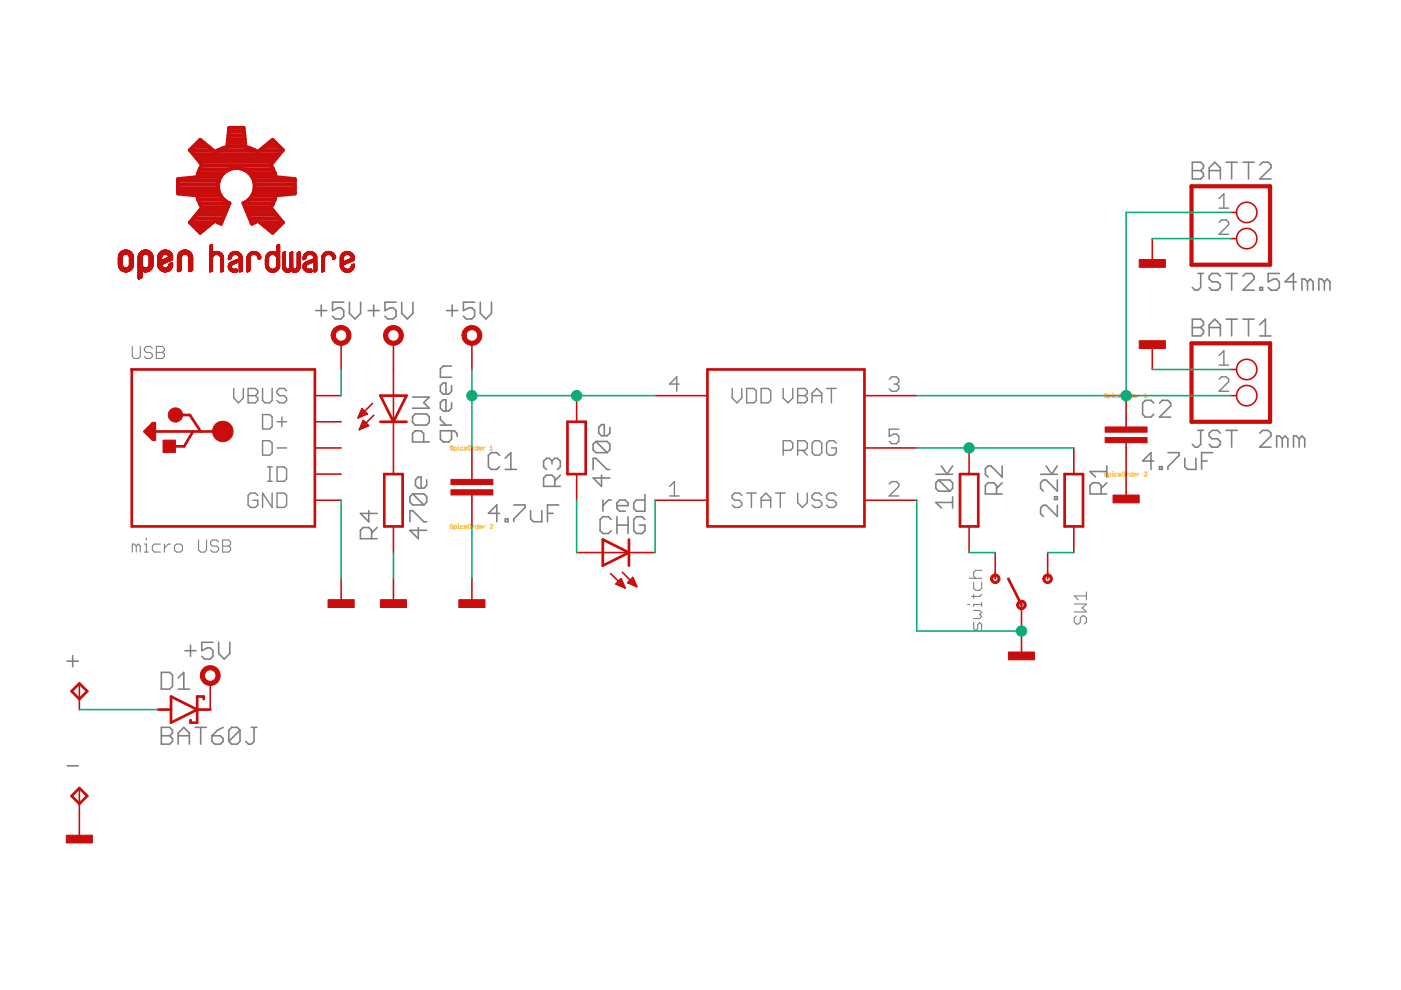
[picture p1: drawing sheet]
<svg xmlns="http://www.w3.org/2000/svg" width="297mm" height="210mm" viewBox="0 0 297 210" stroke-linecap="round" stroke-linejoin="round" font-family="sans-serif">
<g fill="none" stroke="#ffba08" stroke-width=".21">
<path d="M96 94.7l-.4-.1-.1 .2 .4 .2 .1 .2-.1 .2-.4-.2M96.3 95.4h.4l.1-.2-.1-.4h-.4v.9M97.1 95.4h.3M97.1 94.8h.1v.6M97.2 94.4v.2M98.2 94.8h-.4l-.2 .2 .2 .4h.4M98.4 95.1h.6l-.1-.3-.5 .2v.2l.5 .2M99.4 94.6l.4 .1-.1 .7-.4-.2zM100.1 94.8v.6M100.5 94.8l-.4 .3M101.3 94.6v.8h-.4l-.1-.4 .1-.2h.4M101.6 95.1h.6l-.2-.3-.4 .2v.2l.4 .2"/>
<path d="M102.4 94.8v.6M102.8 94.8l-.4 .3M103.9 95.4h.6M103.9 94.8l.3-.2v.8M234.7 83.6l-.4-.1-.2 .2 .5 .2 .1 .3-.1 .1-.5-.1M235 84.3l.5-.1-.1-.5h-.4v.9M235.8 84.3h.3M235.8 83.7h.1v.6M235.9 83.3v.2M235.9 100v.1M236.9 83.7h-.4l-.2 .2 .2 .4h.4M237.2 84h.5l-.1-.3-.4 .2v.3l.4 .1"/>
<path d="M238.1 83.5l.4 .1v.6l-.1 .1-.4-.1zM238.8 83.7v.6M239.2 83.7l-.4 .3M240 83.5v.8l-.5-.1 .1-.5h.4M240.3 84h.5l-.1-.3-.4 .2v.3l.4 .1M241.1 83.7v.6M241.5 83.7l-.4 .3M242.6 84.3h.6M242.6 83.7l.3-.2v.8M96 111.3l-.4-.1-.1 .3 .4 .1 .1 .3-.1 .1-.4-.1M96.3 112h.4l.1-.1-.1-.4h-.4v.8M97.1 111.5h.1v.5"/>
<path d="M97.1 112h.3M97.2 111.1v.1M98.2 111.5l-.6 .1 .2 .4h.4M98.4 111.8h.6l-.1-.3-.5 .1v.3l.5 .1M99.4 111.2l.4 .1-.1 .7-.4-.1zM100.1 111.5v.5M100.5 111.5l-.4 .3M101.3 111.2v.8h-.4l-.1-.4 .5-.1M101.6 111.8h.6l-.2-.3-.4 .1 .1 .4h.3M102.4 111.5v.5M102.8 111.5l-.4 .3M103.9 111.3l.1-.1 .5 .1-.6 .7h.6"/>
<path d="M234.7 100.2l-.4-.1-.2 .3 .5 .1 .1 .3-.1 .1-.5-.1M235 100.9h.4l.1-.1-.1-.4h-.4v.8M235.8 100.4h.1v.5M235.8 100.9h.3M236.9 100.4h-.4l-.2 .1 .2 .4h.4M237.2 100.6h.5l-.1-.2-.4 .1 .1 .4h.3M238.1 100.1l.4 .1v.6l-.1 .1-.4-.1zM238.8 100.4v.5M239.2 100.4l-.4 .2M240 100.1v.8h-.4l-.1-.1 .1-.4h.4M240.3 100.6h.5l-.1-.2-.4 .1v.3l.4 .1M241.1 100.4v.5"/>
<path d="M241.5 100.4l-.4 .2M242.6 100.2l.1-.1 .5 .1-.6 .7h.6"/>
</g>
<g fill="none" stroke="#808080" stroke-width=".34">
<path d="M252.8 34.4h1.8l.6 .6v.6l-.6 .6 .6 .6v.6l-.6 .6h-1.8zM252.8 36.2h1.8M256.4 38v-2.4l1.2-1.2 1.1 1.2v2.4M256.4 36.2h2.3M259.9 34.4h2.4M261.1 34.4v3.6M263.5 34.4h2.4M264.7 34.4v3.6M267.1 35l.6-.6h1.2l.6 .6v.6l-2.4 2.4h2.4M254 58h1.2M254.6 58v2.9l-.6 .6h-.6l-.6-.6M258.7 58.6l-.6-.6h-1.1l-.6 .6v.6l.6 .6h1.1l.6 .5v.6l-.6 .6h-1.1l-.6-.6"/>
<path d="M259.9 58h2.4M261.1 58v3.5M263.5 58.6l.6-.6h1.2l.6 .6v.6l-2.4 2.3h2.4M271.3 58h-2.4v1.8l1.2-.6h.6l.6 .6v1.1l-.6 .6h-1.2l-.6-.6M274.8 59.8h-2.3l1.7-1.8v3.5M277.2 59.8l-.6-.6h-.6v2.3M277.2 59.8v1.7M277.2 59.8l.6-.6 .6 .6v1.7M280.8 59.8l-.6-.6h-.6v2.3M280.8 59.8v1.7M280.8 59.8l.6-.6 .6 .6v1.7M66.9 65.8h2.4"/>
<path d="M68.1 64.7v2.3M72.9 64.1h-2.4v1.7l1.2-.5h.6l.6 .5v1.2l-.6 .6h-1.2l-.6-.6M74.1 64.1v2.3l1.2 1.2 1.2-1.2v-2.3M78 65.8h2.4M79.2 64.7v2.3M84 64.1h-2.4v1.7l1.2-.5h.6l.6 .5v1.2l-.6 .6h-1.2l-.6-.6M85.2 64.1v2.3l1.2 1.2 1.1-1.2v-2.3M94.7 65.8h2.3M95.7 77.6h-1.7l-.6 .6v1.8h2.3M95.9 64.7v2.3M100.6 64.1h-2.3v1.7l1.1-.5h.6l.6 .5v1.2l-.6 .6h-1.2l-.5-.6M101.8 64.1v2.3l1.2 1.2 1.2-1.2v-2.3"/>
<path d="M252.8 67.7h1.8l.6 .6v.6l-.6 .5 .6 .6v.6l-.6 .6h-1.8zM252.8 69.4h1.8M256.4 71.2v-2.3l1.2-1.2 1.1 1.2v2.3M256.4 69.4h2.3M259.9 67.7h2.4M261.1 67.7v3.5M263.5 67.7h2.4M264.7 67.7v3.5M267.1 60.9h.6v.6h-.6zM267.1 71.2h2.4M267.1 68.9l1.2-1.2v3.5M87.5 84.2h3.5l-1.2 1.2 1.2 1.2h-3.5"/>
<path d="M88.1 87.8h2.3l.6 .5v1.2l-.6 .6h-2.3l-.6-.6v-1.2zM89.8 93.7v-1.8l-.6-.6h-1.1l-.6 .6v1.8h3.5M93.4 88.3v.6l1.2 1.2M93.4 90.1h2.3M95.7 91.3v1.8l-.6 .6h-1.1l-.6-.6v-1.8h2.9l.6 .6v.6M95.7 81.8v1.2l-.6 .6h-1.1l-.6-.6v-1.2l.6-.6h.6v2.4M95.7 85.4v1.2l-.6 .5h-1.1l-.6-.5v-1.2l.6-.6h.6v2.3M105.9 96.6l-.6-.6h-1.2l-.6 .6v2.3l.6 .6h1.2l.6-.6M107.1 99.5h2.4M107.1 97.2l1.2-1.2v3.5M117 97.8l-.6-.6h-.6l-.5 .6v1.2l.5 .5M117 97.8l.6-.6h.6l.6 .6v1.2l-.6 .5"/>
<path d="M117 97.8v.6M125.8 99.5v-2.3h.5l2.4 2.3h.6M126.3 93.6l-.5 .6v1.2l.5 .6h2.4M126.3 93.6h2.4l.6 .6v1.2l-.6 .6M126.3 93.6l2.4 2.4M129.3 90.6v1.2l-.6 .6h-1.2l-.6-.6v-1.2l.6-.6h.6v2.4M199.6 98.8l1.2 1.8 1.2-1.8M212.5 98.8v2.4l-2.4-2.4h-.6l-.6 .6v1.2l.6 .6M221.8 98.8l1.2 1.8 1.2-1.8M234.7 100h-3.6l1.2 1.2M234.7 98.8v2.4M244.6 97.7h-2.3l1.7-1.7v3.5"/>
<path d="M244.6 85.5l-.6-.6h-1.2l-.5 .6v2.3l.5 .6h1.2l.6-.6M245.8 98.9h.6v.6h-.6zM245.8 85.5l.6-.6h1.2l.6 .6v.6l-2.4 2.3h2.4M247.6 96h2.4v.6l-2.4 2.3v.6M251.2 97.2v1.7l.6 .6h1.8v-2.3M254 91.2h1.2M254.6 91.2v3l-.6 .6h-.6l-.6-.6M254.8 97.7h1.1M257.1 96h-2.3v3.5M258.7 91.8l-.6-.6h-1.1l-.6 .6v.6l.6 .6h1.1l.6 .6v.6l-.6 .6h-1.1l-.6-.6M259.9 91.2h2.4M261.1 91.2v3.6"/>
<path d="M267.1 91.8l.6-.6h1.2l.6 .6v.6l-2.4 2.4h2.4M271.9 93l-.6-.6h-.6v2.4M271.9 93v1.8M271.9 93l.6-.6 .5 .6v1.8M275.4 93l-.6-.6h-.5v2.4M275.4 93v1.8M275.4 93l.6-.6 .6 .6v1.8M78.2 108.3v2.3l-1.8-1.7h3.6M78.8 114.2v-1.8l-.6-.6h-1.2l-.6 .6v1.8h3.6M80 111.8l-1.2 1.2M86.9 110.6v-2.3h.6l2.4 2.3h.6M87.5 104.7l-.6 .6v1.2l.6 .6h2.4"/>
<path d="M87.5 104.7h2.4l.6 .6v1.2l-.6 .6M87.5 104.7l2.4 2.4M88.7 111.8v2.4l-1.8-1.8h3.6M90.5 101.7v1.2l-.6 .6h-1.2l-.6-.6v-1.2l.6-.6h.6v2.4M105.9 108.8h-2.4l1.8-1.7v3.5M107.1 110h.6v.6h-.6zM108.9 107.1h2.4v.6l-2.4 2.3v.6M112.5 108.2v1.8l.6 .6h1.8v-2.4M116.1 108.8h1.2M117.6 103.1v-1.8l-.6-.5h-1.2l-.5 .5v1.8h3.5M118.4 107.1h-2.3v3.5M118.8 100.8l-1.2 1.1"/>
<path d="M127.5 100.8v2.3l-1.7-1.8h3.5M127.8 106v2.4M129.6 110.2l-.6-.6h-1.2l-.6 .6v2.3l.6 .6h1.2l.6-.6M129.6 106h-.6l-1.2 1.2M130.8 107.2h2.4v-.6l-.6-.6h-1.2l-.6 .6v1.2l.6 .6h1.2M130.8 109.6v3.5M130.8 111.3h2.4M133.2 109.6v3.5M136.7 104.8v3.6h-1.7l-.6-.6v-1.2l.6-.6h1.7M136.7 110.2l-.6-.6h-1.1l-.6 .6v2.3l.6 .6h1.1l.6-.6v-1.2h-1.1M198.4 100.6h3.6M199 101.8h2.4l.6 .6v1.1l-.6 .6"/>
<path d="M199 101.8l-.6 .6v1.1l.6 .6h2.4M199 101.8l2.4 2.3M202 106.5h-3.6l1.2 1.2M202 105.3v2.4M211.3 104.7v-1.7l-.6-.6h-1.2l-.6 .6v1.7h3.6M212.5 102.4l-1.2 1.1M220.6 100.6h3.6M223.6 105.3h.6v.6h-.6zM224.2 101.8v2.3l-2.4-2.3h-.6l-.6 .6v1.1l.6 .6M224.2 107.1v2.4l-2.4-2.4h-.6l-.6 .6v1.2l.6 .6M233.5 104.7v-1.7l-.6-.6h-1.2l-.6 .6v1.7h3.6M234.7 102.4l-1.2 1.1"/>
<path d="M15.4 139v2.4M39.2 138h2.4M40.4 136.8v2.3M45.1 136.2h-2.3v1.8l1.2-.6h.6l.5 .6v1.1l-.5 .6h-1.2l-.6-.6M46.4 136.2v2.4l1.1 1.1 1.2-1.1v-2.4M14.2 140.2h2.4M34.2 142.6h1.8l.6 .6v2.3l-.6 .6h-1.8zM34.2 154.2h1.8l.6 .6v.6l-.6 .6 .6 .6v.6l-.6 .6h-1.8zM34.2 156h1.8M37.8 156h2.4M37.8 157.8v-2.4l1.2-1.2 1.2 1.2v2.4M37.8 146.1h2.4"/>
<path d="M37.8 143.7l1.2-1.1v3.5M41.4 154.2h2.3M42.5 154.2v3.6M44.9 156h1.8l.6 .6v.6l-.6 .6h-1.2l-.6-.6zM47.3 154.2l-1.2 .6-1.2 1.2M50.9 154.8l-.6-.6h-1.2l-.6 .6v2.4M50.9 154.8v2.4l-.6 .6h-1.2l-.6-.6M50.9 154.8l-2.4 2.4M53.3 154.2h1.2M53.9 154.2v3l-.6 .6h-.6l-.6-.6M14.2 162.4h2.4"/>
</g>
<g fill="none" stroke="#808080" stroke-width=".23">
<path d="M28 73.4v2.2l.5 .4h.8l.4-.4v-2.2M32.3 73.9l-.4-.5h-.9l-.4 .5v.4l.4 .4h.9l.4 .4v.5l-.4 .4h-.9l-.4-.4M33.1 73.4h1.3l.5 .5v.4l-.5 .4 .5 .4v.5l-.5 .4h-1.3zM33.1 74.7h1.3M28.9 115.8l-.4-.4h-.5v1.7M28.9 115.8v1.3M28.9 115.8l.4-.4 .4 .4v1.3M30.6 115.4h.4v1.7M30.6 117.1h.9M31 114.1v.4M34 115.4h-1.3l-.4 .4v.8l.4 .5h1.3M34.9 115.4v1.7"/>
<path d="M36.1 115.4h-.4l-.8 .8M37.4 115.4h.9l.4 .4v.8l-.4 .5h-.9l-.4-.5v-.8zM42.1 114.5v2.1l.4 .5h.9l.4-.5v-2.1M46.4 114.9l-.5-.4h-.8l-.5 .4v.5l.5 .4h.8l.5 .4v.4l-.5 .5h-.8l-.5-.5M47.2 114.5h1.3l.4 .4v.5l-.4 .4 .4 .4v.4l-.4 .5h-1.3zM47.2 115.8h1.3M205.1 128.2h.5M205.6 122.6h2.5M206.4 123.5v1.3l.5 .4h.8l.4-.4v-1.3M206.4 132v1.3l.5 .4 .4-.4v-.9l.4-.4 .4 .4v1.3M206.4 126v.9M206.4 129.4h1.3l.4 .5-.4 .4 .4 .4-.4 .4h-1.3"/>
<path d="M208.1 127.7v.9M208.1 120.9h-1.2l-.5 .4v.9l.5 .4M208.1 128.2h-1.7v.4M208.1 126l-.4 .4h-1.7M227.8 128.1h2.5l-.8 .8 .8 .9h-2.5M228.2 130.6l-.4 .4v.9l.4 .4h.4l.4-.4v-.9l.5-.4h.4l.4 .4v.9l-.4 .4M230.3 125.5v1.7M230.3 126.3h-2.5l.8 .9"/>
</g>
<g fill="none" stroke="#808080" stroke-width=".3">
<path d="M258.5 42.1l1-1v3M258.5 47.1l.5-.5h1l.5 .5v.5l-2 2.1h2M258.5 44.1h2M258.5 75.4l1-1v3M258.5 77.4h2M49.6 82.4v2l1 1 1-1v-2M52.6 82.4h1.5l.6 .5v.5l-.6 .5 .6 .5v.5l-.6 .5h-1.5zM52.6 83.9h1.5M55.7 82.4v2.5l.5 .5h1l.5-.5v-2.5M55.7 93.5h1.5l.5 .5v2l-.5 .5h-1.5zM55.7 87.9h1.5l.5 .5v2l-.5 .6h-1.5zM56.7 99h1"/>
<path d="M57.2 99v3M58.7 95h2.1M58.7 89.4h2.1M58.7 99h1.6l.5 .5v2l-.5 .5h-1.6zM59.8 88.4v2M60.8 82.9l-.5-.5h-1.1l-.5 .5v.5l.5 .5h1.1l.5 .5v.5l-.5 .5h-1.1l-.5-.5M144 81.4h-2l1.5-1.5v3.1M155.2 82.4v2l1.1 1 1-1v-2M158.3 82.4h1.5l.5 .5v2l-.5 .5h-1.5zM161.4 82.4h1.5l.5 .5v2l-.5 .5h-1.5zM166.1 82.4v2l1 1 1-1v-2M166.1 95.5h1.5l.5-.5v-1l-.5-.5h-1.5v3"/>
<path d="M169.1 82.4h1.5l.6 .5v.5l-.6 .5 .6 .5v.5l-.6 .5h-1.5zM169.1 95.5h1.5l.6-.5v-1l-.6-.5h-1.5v3M169.1 83.9h1.5M170.1 95.5l1.1 1M172.2 83.9h2M172.2 85.4v-2l1-1 1 1v2M172.7 93.5h1l.5 .5v2l-.5 .5h-1l-.5-.5v-2zM175.2 82.4h2.1M176.3 82.4v3M177.3 94l-.5-.5h-1l-.6 .5v2l.6 .5h1l.5-.5v-1h-1M188.5 80.4l.5-.5h1.1l.5 .5v.5l-.5 .5M189.5 81.4h.6"/>
<path d="M190.1 81.4l.5 .5v.5l-.5 .6h-1.1l-.5-.6M190.6 91h-2.1v1.5l1-.5h.6l.5 .5v1.1l-.5 .5h-1.1l-.5-.5M258.5 80.4l.5-.5h1l.5 .5v.5l-2 2.1h2M54.7 105.1l-.6-.6h-1l-.5 .6v2l.5 .5h1l.6-.5v-1h-1.1M56.7 102h1M57.7 104.5v3.1l-2-3.1v3.1M58.7 104.5h1.6l.5 .6v2l-.5 .5h-1.6zM142 103.1l1-1v3.1M142 105.2h2M157.3 105.1l-.5-.6h-1.1l-.5 .6v.5l.5 .5h1.1l.5 .5v.5l-.5 .5h-1.1l-.5-.5M158.3 104.5h2M159.3 104.5v3.1"/>
<path d="M161.4 107.6v-2l1-1.1 1 1.1v2M161.4 106.1h2M164.4 104.5h2.1M165.4 104.5v3.1M169.1 104.5v2.1l1 1 1.1-1v-2.1M174.2 105.1l-.5-.6h-1l-.5 .6v.5l.5 .5h1l.5 .5v.5l-.5 .5h-1l-.5-.5M177.3 105.1l-.5-.6h-1l-.6 .6v.5l.6 .5h1l.5 .5v.5l-.5 .5h-1l-.6-.5M188.5 102.6l.5-.5h1.1l.5 .5v.5l-2.1 2.1h2.1"/>
</g>
<g fill="none" stroke="#c90d0c" stroke-width=".57">
<path d="M27.9 78.3h38.9v33.3h-38.9v-33.3M150 78.3h33.3v33.3h-33.3zM31.1 91.5l.9-.9v1.8l-.5-.5v-.4M32.4 89.7h.4v3.5h-.4l-1.8-1.7zM32.4 89.7v3.1M32.8 91.5h14.4M38.1 88h2.2l2.2 3.5M40.9 91.5l-1.8 3.1h-2.7M80.6 89.4h5.6M80.6 83.9h5.6l-2.8 5.5zM120.3 89.4h3.9v11.1h-3.9zM81.5 100.5h3.9v11.1h-3.9z"/>
<path d="M127.8 114.4l5.5 2.8-5.5 2.7zM133.3 114.4v5.5M203.5 100.5h3.9v11.1h-3.9zM225.7 100.5h3.9v11.1h-3.9zM213.8 122.7l2.8 5.5M15.2 146.6l1.6-1.7 1.7 1.7-1.7 1.6zM33.5 150.5h2.8M36.3 147.7l5.5 2.8-5.5 2.7zM41.8 150.5h2.8M43.2 148.2v-.5h-1.4v5.5h-1.4v-.5M16.8 167.1l1.7 1.7-1.7 1.6-1.6-1.6z"/>
</g>
<g fill="none" stroke="#c90d0c" stroke-width=".34">
<path d="M244.3 50.6v5.5M260.9 45h1.3M260.9 50.6h1.3M72.3 72.8v5.5M83.4 72.8v27.7M100.1 72.8v5.5M244.3 72.8v5.5M260.9 78.3h1.3M66.8 83.9h5.5M66.8 95h5.5M66.8 89.4h5.5M76 88.3h.5"/>
<path d="M76.2 88.1h1M76.2 91.1h.1M76.3 87.8h1.6M76.3 90.8h.7M76.4 87.4h1.2M76.5 90.5h1.2M76.5 87.1h.8M76.6 90.2h1.4M76.7 86.8h.3M76.7 89.9h1M76.9 89.6h.5M77 89.3h.2"/>
<path d="M77 89.2l1.1 1.1-1.9 .8zM77.9 87.8l-1.1-1.1-.9 1.9M77.9 87.8l-2 .8M79 85.5l-3.1 3.1M79.2 88l-3 3.1M100.1 95v6.6M122.3 83.9v5.5M138.9 83.9h11.1M183.3 83.9h11.1M183.3 95h11.1M205.5 95v5.5M227.7 95v5.5"/>
<path d="M238.8 83.9v6.6M238.8 93.9v12.2M260.9 83.9h1.3M66.8 106.1h5.5M66.8 100.5h5.5M83.4 111.6v5.6M100.1 105v6.6M122.3 100.5v5.6M122.3 117.2h16.6M138.9 106.1h11.1M183.3 106.1h11.1M205.5 111.6v5.6"/>
<path d="M211 117.2v5.5M222.1 117.2v5.5M227.7 111.6v5.6M72.3 122.7v5.5M83.4 122.7v5.5M100.1 122.7v5.5M129.5 121.6l3 3.1M130.7 123.9h1.5M130.8 123.6h1.3M131.1 123.3h.8M131.4 123h.4M131.4 124.2h.9"/>
<path d="M131.7 122.7l.8 2-1.9-.9zM132 121.3l3 3.1M132.1 124.5h.3M133.2 123.6h1.5M133.3 123.3h1.2M133.6 123h.8M133.9 123.9h.9M133.9 122.7h.4M134.2 122.4l.8 2-1.9-.9zM134.6 124.2h.3M216.6 128.2v11.2M16.8 144.9v5.6"/>
<path d="M44.6 144.9v5.6M16.8 167.1v11.1"/>
<circle cx="264.3" cy="50.6" r="2.16"/>
<circle cx="264.3" cy="45" r="2.16"/>
<circle cx="264.3" cy="78.3" r="2.16"/>
<circle cx="264.3" cy="83.9" r="2.16"/>
</g>
<g fill="#c90d0c" stroke="#c90d0c" stroke-width=".21">
<path d="M95.6 103.8h8.9v1.1h-8.9z"/>
<path d="M95.6 101.6h8.9v1.1h-8.9z"/>
<path d="M234.3 92.8h8.9v1.1h-8.9z"/>
<path d="M234.3 90.5h8.9v1.1h-8.9z"/>
<path d="M80.6 127.1h5.6v1.7h-5.6z"/>
<path d="M97.3 127.1h5.5v1.7h-5.5z"/>
<path d="M236 105h5.5v1.6h-5.5z"/>
<path d="M213.8 138.2h5.6v1.7h-5.6z"/>
<path d="M34.6 93.3h2.6v2.6h-2.6z"/>
<path d="M69.6 127.1h5.5v1.7h-5.5z"/>
<path d="M241.5 72.2h5.6v1.7h-5.6z"/>
<path d="M241.5 55h5.6v1.7h-5.6z"/>
<path d="M29.4 59.1l.2 .1z"/>
<path d="M29.3 59.1l.3 .1z"/>
<path d="M29.3 59.1h.3z"/>
<path d="M29.3 59.1h.4z"/>
<path d="M29.3 59l.4 .1z"/>
<path d="M29.3 59l.5 .1z"/>
<path d="M29.3 59h.7z"/>
<path d="M29.3 58.9l.7 .1z"/>
<path d="M29.3 58.9h.8z"/>
<path d="M29.3 58.8l.8 .1z"/>
<path d="M29.3 58.8h.8z"/>
<path d="M29.3 58.7l.8 .1z"/>
<path d="M29.3 58.7h.8z"/>
<path d="M29.3 58.6l.8 .1z"/>
<path d="M29.3 58.6h.8z"/>
<path d="M29.3 58.5l.8 .1z"/>
<path d="M29.3 58.5h.8z"/>
<path d="M29.3 58.4l.8 .1z"/>
<path d="M29.3 58.4h.8z"/>
<path d="M29.3 58.3l.8 .1z"/>
<path d="M29.3 58.3h.8z"/>
<path d="M29.3 58.2l.8 .1z"/>
<path d="M29.3 58.2h.8z"/>
<path d="M29.3 58.1l.8 .1z"/>
<path d="M29.3 58.1h.8z"/>
<path d="M29.3 58l.8 .1z"/>
<path d="M29.3 58h.8z"/>
<path d="M29.3 57.9l.8 .1z"/>
<path d="M29.3 57.9h.8z"/>
<path d="M29.3 57.8l.8 .1z"/>
<path d="M29.3 57.8h.8z"/>
<path d="M29.3 57.7l.8 .1z"/>
<path d="M29.3 57.7h.8z"/>
<path d="M49.5 57.7h.1z"/>
<path d="M49.7 57.7h.2z"/>
<path d="M60.8 57.7h.1z"/>
<path d="M62.6 57.7h.1z"/>
<path d="M73.3 57.7h.2z"/>
<path d="M49.3 57.7h.9z"/>
<path d="M57.3 57.7h1z"/>
<path d="M60.6 57.7h.8z"/>
<path d="M62.1 57.7h.8z"/>
<path d="M65.2 57.7h.8z"/>
<path d="M66.6 57.7h.2z"/>
<path d="M73.2 57.7h.9z"/>
<path d="M26.5 57.6l.4 .1z"/>
<path d="M29.3 57.6l.8 .1z"/>
<path d="M30.7 57.6l.4 .1z"/>
<path d="M34.8 57.6l.5 .1z"/>
<path d="M44.5 57.6l.1 .1z"/>
<path d="M46.8 57.6l.2 .1z"/>
<path d="M49.2 57.6l1 .1z"/>
<path d="M50.8 57.6l.1 .1z"/>
<path d="M52.4 57.6l.2 .1z"/>
<path d="M57.3 57.6l1 .1z"/>
<path d="M60.5 57.6l.9 .1z"/>
<path d="M62.1 57.6l.8 .1z"/>
<path d="M65 57.6l1.1 .1z"/>
<path d="M66.6 57.6l.2 .1z"/>
<path d="M68.2 57.6l.2 .1z"/>
<path d="M73.2 57.6l1 .1z"/>
<path d="M26.4 57.6l.6 .1z"/>
<path d="M30.6 57.6l.6 .1z"/>
<path d="M34.7 57.6l.6 .1z"/>
<path d="M44.4 57.6l.3 .1z"/>
<path d="M49.2 57.6l1.1 .1z"/>
<path d="M50.8 57.6l.2 .1z"/>
<path d="M57.3 57.6l1.1 .1z"/>
<path d="M62 57.6l1 .1z"/>
<path d="M68.2 57.6l.3 .1z"/>
<path d="M73.1 57.6l1.1 .1z"/>
<path d="M26.3 57.6h.8z"/>
<path d="M29.3 57.6h.8z"/>
<path d="M30.5 57.6h.8z"/>
<path d="M34.7 57.6h.7z"/>
<path d="M37.8 57.6h.1z"/>
<path d="M44.4 57.6h.3z"/>
<path d="M46.8 57.6h.3z"/>
<path d="M49.1 57.6h1.2z"/>
<path d="M50.7 57.6h.3z"/>
<path d="M52.3 57.6h.3z"/>
<path d="M57.2 57.6h1.2z"/>
<path d="M60.5 57.6h1z"/>
<path d="M62 57.6h1z"/>
<path d="M65 57.6h1.1z"/>
<path d="M66.6 57.6h.3z"/>
<path d="M68.2 57.6h.3z"/>
<path d="M73 57.6h1.3z"/>
<path d="M26.2 57.6h1z"/>
<path d="M29.3 57.6h.9z"/>
<path d="M30.4 57.6h.9z"/>
<path d="M34.6 57.6h.9z"/>
<path d="M37.7 57.6h.2z"/>
<path d="M40 57.6h.3z"/>
<path d="M44.4 57.6h.4z"/>
<path d="M50.7 57.6h.4z"/>
<path d="M52.4 57.6h.3z"/>
<path d="M57.1 57.6h1.4z"/>
<path d="M60.4 57.6h1.1z"/>
<path d="M62 57.6h1.1z"/>
<path d="M64.9 57.6h1.3z"/>
<path d="M26.1 57.5l1.2 .1z"/>
<path d="M29.3 57.5l.9 .1z"/>
<path d="M30.3 57.5l1.2 .1z"/>
<path d="M34.5 57.5l1.1 .1z"/>
<path d="M37.7 57.5l.3 .1z"/>
<path d="M40 57.5l.4 .1z"/>
<path d="M44.4 57.5l.5 .1z"/>
<path d="M46.8 57.5l.4 .1z"/>
<path d="M49 57.5l1.3 .1z"/>
<path d="M50.7 57.5l.4 .1z"/>
<path d="M52.4 57.5l.3 .1z"/>
<path d="M57.1 57.5l1.4 .1z"/>
<path d="M60.4 57.5l1.2 .1z"/>
<path d="M61.9 57.5l1.2 .1z"/>
<path d="M64.9 57.5l1.3 .1z"/>
<path d="M66.6 57.5l.4 .1z"/>
<path d="M68.2 57.5l.4 .1z"/>
<path d="M72.9 57.5l1.4 .1z"/>
<path d="M26 57.5l1.4 .1z"/>
<path d="M29.3 57.5l2.3 .1z"/>
<path d="M34.4 57.5l1.3 .1z"/>
<path d="M37.7 57.5l.4 .1z"/>
<path d="M46.8 57.5l.5 .1z"/>
<path d="M49 57.5l1.4 .1z"/>
<path d="M50.7 57.5l.6 .1z"/>
<path d="M52.4 57.5l.4 .1z"/>
<path d="M57 57.5l1.6 .1z"/>
<path d="M60.3 57.5l1.4 .1z"/>
<path d="M61.8 57.5l1.4 .1z"/>
<path d="M64.8 57.5l1.4 .1z"/>
<path d="M66.6 57.5l.5 .1z"/>
<path d="M68.2 57.5l.5 .1z"/>
<path d="M72.8 57.5l1.6 .1z"/>
<path d="M26 57.5h1.4z"/>
<path d="M29.3 57.5h2.3z"/>
<path d="M34.3 57.5h1.5z"/>
<path d="M37.6 57.5h.5z"/>
<path d="M40 57.5h.5z"/>
<path d="M44.5 57.5h.5z"/>
<path d="M46.8 57.5h.5z"/>
<path d="M48.9 57.5h1.5z"/>
<path d="M50.7 57.5h.6z"/>
<path d="M52.4 57.5h.5z"/>
<path d="M57 57.5h1.6z"/>
<path d="M60.3 57.5h2.9z"/>
<path d="M64.8 57.5h1.4z"/>
<path d="M66.6 57.5h.5z"/>
<path d="M68.2 57.5h.5z"/>
<path d="M72.8 57.5h1.7z"/>
<path d="M25.9 57.4l1.6 .1z"/>
<path d="M29.3 57.4l2.4 .1z"/>
<path d="M34.2 57.4l1.6 .1z"/>
<path d="M37.6 57.4l.6 .1z"/>
<path d="M40 57.4l.6 .1z"/>
<path d="M44.4 57.4l.6 .1z"/>
<path d="M46.8 57.4l.5 .1z"/>
<path d="M48.9 57.4l1.5 .1z"/>
<path d="M50.7 57.4l.7 .1z"/>
<path d="M52.4 57.4l.5 .1z"/>
<path d="M56.9 57.4l1.8 .1z"/>
<path d="M60.3 57.4l2.9 .1z"/>
<path d="M64.7 57.4l1.5 .1z"/>
<path d="M66.6 57.4l.5 .1z"/>
<path d="M68.2 57.4l.5 .1z"/>
<path d="M72.7 57.4l1.8 .1z"/>
<path d="M34.2 57.4l1.7 .1z"/>
<path d="M37.6 57.4l.7 .1z"/>
<path d="M46.8 57.4l.6 .1z"/>
<path d="M48.8 57.4l1.6 .1z"/>
<path d="M52.3 57.4l.6 .1z"/>
<path d="M60.2 57.4l3 .1z"/>
<path d="M68.2 57.4l.6 .1z"/>
<path d="M25.8 57.4h1.7z"/>
<path d="M29.3 57.4h2.4z"/>
<path d="M34.2 57.4h1.7z"/>
<path d="M37.6 57.4h.7z"/>
<path d="M40 57.4h.6z"/>
<path d="M44.4 57.4h.6z"/>
<path d="M46.8 57.4h.6z"/>
<path d="M48.8 57.4h1.6z"/>
<path d="M50.7 57.4h.7z"/>
<path d="M52.4 57.4h.6z"/>
<path d="M56.9 57.4h1.8z"/>
<path d="M60.2 57.4h3.1z"/>
<path d="M64.7 57.4h1.5z"/>
<path d="M66.6 57.4h.5z"/>
<path d="M68.2 57.4h.6z"/>
<path d="M72.7 57.4h1.8z"/>
<path d="M25.8 57.4h1.8z"/>
<path d="M34.1 57.4h1.8z"/>
<path d="M37.6 57.4h.8z"/>
<path d="M40 57.4h.7z"/>
<path d="M48.8 57.4h1.5z"/>
<path d="M56.9 57.4h1.9z"/>
<path d="M64.6 57.4h1.6z"/>
<path d="M66.6 57.4h.6z"/>
<path d="M72.7 57.4h1.9z"/>
<path d="M25.7 57.3l1.9 .1z"/>
<path d="M29.3 57.3l2.5 .1z"/>
<path d="M34.1 57.3l1.9 .1z"/>
<path d="M37.6 57.3l.8 .1z"/>
<path d="M40 57.3l.8 .1z"/>
<path d="M44.4 57.3l.6 .1z"/>
<path d="M46.8 57.3l.6 .1z"/>
<path d="M48.7 57.3l1.6 .1z"/>
<path d="M50.7 57.3l.7 .1z"/>
<path d="M52.4 57.3l.6 .1z"/>
<path d="M56.8 57.3l2 .1z"/>
<path d="M60.2 57.3l3.1 .1z"/>
<path d="M64.6 57.3l1.6 .1z"/>
<path d="M66.6 57.3l.6 .1z"/>
<path d="M68.2 57.3l.6 .1z"/>
<path d="M72.6 57.3l2 .1z"/>
<path d="M25.7 57.3l2 .1z"/>
<path d="M29.3 57.3l2.6 .1z"/>
<path d="M34 57.3l2 .1z"/>
<path d="M60.1 57.3l3.3 .1z"/>
<path d="M25.7 57.3h2z"/>
<path d="M29.3 57.3h2.6z"/>
<path d="M34 57.3h2z"/>
<path d="M37.6 57.3h.8z"/>
<path d="M40 57.3h.8z"/>
<path d="M44.5 57.3h.6z"/>
<path d="M46.8 57.3h.6z"/>
<path d="M48.7 57.3h1.6z"/>
<path d="M50.7 57.3h.7z"/>
<path d="M52.4 57.3h.6z"/>
<path d="M56.7 57.3h2.2z"/>
<path d="M60.1 57.3h3.3z"/>
<path d="M64.5 57.3h1.7z"/>
<path d="M66.6 57.3h.6z"/>
<path d="M68.2 57.3h.6z"/>
<path d="M72.6 57.3h2.1z"/>
<path d="M25.6 57.3h2.1z"/>
<path d="M34 57.3h2.1z"/>
<path d="M37.6 57.3h.9z"/>
<path d="M40 57.3h.9z"/>
<path d="M48.6 57.3h1.7z"/>
<path d="M64.5 57.3h1.6z"/>
<path d="M72.5 57.3h2.2z"/>
<path d="M25.6 57.2l2.2 .1z"/>
<path d="M29.3 57.2l2.7 .1z"/>
<path d="M34 57.2l2.1 .1z"/>
<path d="M37.6 57.2l.9 .1z"/>
<path d="M40 57.2l.9 .1z"/>
<path d="M44.5 57.2l.6 .1z"/>
<path d="M46.8 57.2l.6 .1z"/>
<path d="M48.6 57.2l1.7 .1z"/>
<path d="M50.7 57.2l.7 .1z"/>
<path d="M52.4 57.2l.6 .1z"/>
<path d="M56.7 57.2l2.2 .1z"/>
<path d="M60.1 57.2l3.3 .1z"/>
<path d="M64.5 57.2l1.6 .1z"/>
<path d="M66.6 57.2l.6 .1z"/>
<path d="M68.2 57.2l.6 .1z"/>
<path d="M72.5 57.2l2.2 .1z"/>
<path d="M25.6 57.2h2.2z"/>
<path d="M29.3 57.2h2.7z"/>
<path d="M33.9 57.2h2.2z"/>
<path d="M37.6 57.2h.9z"/>
<path d="M40 57.2h.9z"/>
<path d="M44.5 57.2h.6z"/>
<path d="M46.8 57.2h.6z"/>
<path d="M48.6 57.2h1.7z"/>
<path d="M50.7 57.2h.7z"/>
<path d="M52.4 57.2h.6z"/>
<path d="M56.7 57.2h2.2z"/>
<path d="M60.1 57.2h3.3z"/>
<path d="M64.5 57.2h1.6z"/>
<path d="M66.6 57.2h.6z"/>
<path d="M68.2 57.2h.6z"/>
<path d="M72.5 57.2h2.2z"/>
<path d="M25.5 57.2h2.3z"/>
<path d="M33.9 57.2h2.3z"/>
<path d="M56.6 57.2h2.4z"/>
<path d="M64.4 57.2h1.7z"/>
<path d="M25.5 57.1l2.4 .1z"/>
<path d="M29.3 57.1l2.7 .1z"/>
<path d="M33.9 57.1l2.3 .1z"/>
<path d="M37.6 57.1l.9 .1z"/>
<path d="M40 57.1l.9 .1z"/>
<path d="M44.5 57.1l.6 .1z"/>
<path d="M46.8 57.1l.6 .1z"/>
<path d="M48.6 57.1l1.7 .1z"/>
<path d="M50.7 57.1l.7 .1z"/>
<path d="M52.4 57.1l.6 .1z"/>
<path d="M56.6 57.1l2.4 .1z"/>
<path d="M60 57.1l3.5 .1z"/>
<path d="M64.4 57.1l1.7 .1z"/>
<path d="M66.6 57.1l.6 .1z"/>
<path d="M68.2 57.1l.6 .1z"/>
<path d="M72.5 57.1l2.3 .1z"/>
<path d="M25.5 57.1h2.4z"/>
<path d="M29.3 57.1h2.8z"/>
<path d="M33.8 57.1h2.4z"/>
<path d="M37.6 57.1h.9z"/>
<path d="M40 57.1h.9z"/>
<path d="M44.5 57.1h.6z"/>
<path d="M46.8 57.1h.6z"/>
<path d="M48.5 57.1h1.7z"/>
<path d="M50.7 57.1h.7z"/>
<path d="M52.4 57.1h.6z"/>
<path d="M56.6 57.1h2.4z"/>
<path d="M60 57.1h3.5z"/>
<path d="M64.4 57.1h1.7z"/>
<path d="M66.6 57.1h.6z"/>
<path d="M68.2 57.1h.6z"/>
<path d="M72.5 57.1h2.3z"/>
<path d="M72.4 57.1h2.5z"/>
<path d="M33.8 57.1h2.5z"/>
<path d="M48.5 57.1h1.1z"/>
<path d="M49.7 57.1h.5z"/>
<path d="M56.6 57.1h1.1z"/>
<path d="M57.9 57.1h1.2z"/>
<path d="M64.3 57.1h1.7z"/>
<path d="M72.4 57.1h1.2z"/>
<path d="M73.8 57.1h1.1z"/>
<path d="M25.4 57l2.6 .1z"/>
<path d="M29.3 57l2.8 .1z"/>
<path d="M33.8 57l2.5 .1z"/>
<path d="M37.6 57l.9 .1z"/>
<path d="M40 57l.9 .1z"/>
<path d="M44.5 57l.6 .1z"/>
<path d="M46.8 57l.6 .1z"/>
<path d="M48.5 57l1 .1z"/>
<path d="M49.8 57l.4 .1z"/>
<path d="M50.7 57l.7 .1z"/>
<path d="M52.4 57l.6 .1z"/>
<path d="M56.5 57l1.1 .1z"/>
<path d="M58 57l1.1 .1z"/>
<path d="M60 57l.8 .1z"/>
<path d="M61.1 57l1.3 .1z"/>
<path d="M62.6 57l.9 .1z"/>
<path d="M64.3 57l1 .1z"/>
<path d="M65.7 57l.3 .1z"/>
<path d="M66.6 57l.6 .1z"/>
<path d="M68.2 57l.6 .1z"/>
<path d="M72.3 57l1.1 .1z"/>
<path d="M73.9 57l1 .1z"/>
<path d="M25.4 57h2.6z"/>
<path d="M29.3 57h2.9z"/>
<path d="M33.8 57h2.5z"/>
<path d="M37.6 57h.9z"/>
<path d="M40 57h.9z"/>
<path d="M44.5 57h.6z"/>
<path d="M46.8 57h.6z"/>
<path d="M48.5 57h.9z"/>
<path d="M50 57h.1z"/>
<path d="M50.7 57h.7z"/>
<path d="M52.4 57h.6z"/>
<path d="M56.5 57h1z"/>
<path d="M58.1 57h1z"/>
<path d="M59.9 57h.9z"/>
<path d="M61.2 57h1.1z"/>
<path d="M62.7 57h.9z"/>
<path d="M64.3 57h.9z"/>
<path d="M65.8 57h.2z"/>
<path d="M66.6 57h.6z"/>
<path d="M68.2 57h.6z"/>
<path d="M72.4 57h.9z"/>
<path d="M74 57h.9z"/>
<path d="M33.7 57h2.6z"/>
<path d="M48.5 57h.8z"/>
<path d="M56.5 57h.9z"/>
<path d="M58.2 57h.9z"/>
<path d="M59.9 57h.8z"/>
<path d="M62.8 57h.8z"/>
<path d="M72.3 57h1z"/>
<path d="M74.1 57h.8z"/>
<path d="M60 57h.7z"/>
<path d="M61.3 57h.9z"/>
<path d="M64.3 57h.8z"/>
<path d="M72.3 57h.9z"/>
<path d="M25.3 56.9l2.7 .1z"/>
<path d="M29.3 56.9l2.9 .1z"/>
<path d="M33.7 56.9l2.7 .1z"/>
<path d="M37.6 56.9l.9 .1z"/>
<path d="M40 56.9l.9 .1z"/>
<path d="M44.5 56.9l.6 .1z"/>
<path d="M46.8 56.9l.6 .1z"/>
<path d="M48.5 56.9l.7 .1z"/>
<path d="M50.7 56.9l.7 .1z"/>
<path d="M52.4 56.9l.6 .1z"/>
<path d="M56.5 56.9l.8 .1z"/>
<path d="M58.3 56.9l.8 .1z"/>
<path d="M59.9 56.9l.7 .1z"/>
<path d="M61.3 56.9l.9 .1z"/>
<path d="M62.8 56.9l.8 .1z"/>
<path d="M64.3 56.9l.8 .1z"/>
<path d="M66.6 56.9l.6 .1z"/>
<path d="M68.2 56.9l.6 .1z"/>
<path d="M72.3 56.9l.9 .1z"/>
<path d="M74.1 56.9l.8 .1z"/>
<path d="M25.3 56.9h2.8z"/>
<path d="M29.3 56.9h2.9z"/>
<path d="M33.7 56.9h2.7z"/>
<path d="M37.6 56.9h.9z"/>
<path d="M40 56.9h.9z"/>
<path d="M44.5 56.9h.6z"/>
<path d="M46.8 56.9h.6z"/>
<path d="M48.5 56.9h.7z"/>
<path d="M50.7 56.9h.7z"/>
<path d="M52.4 56.9h.6z"/>
<path d="M56.5 56.9h.8z"/>
<path d="M58.3 56.9h.8z"/>
<path d="M59.9 56.9h.7z"/>
<path d="M61.3 56.9h.9z"/>
<path d="M62.9 56.9h.7z"/>
<path d="M64.3 56.9h.7z"/>
<path d="M66.6 56.9h.6z"/>
<path d="M68.2 56.9h.6z"/>
<path d="M72.3 56.9h.9z"/>
<path d="M74.2 56.9h.7z"/>
<path d="M56.4 56.9h.9z"/>
<path d="M58.4 56.9h.8z"/>
<path d="M61.3 56.9h.8z"/>
<path d="M72.3 56.9h.8z"/>
<path d="M74.2 56.9h.8z"/>
<path d="M25.3 56.8l2.8 .1z"/>
<path d="M29.3 56.8l3 .1z"/>
<path d="M33.7 56.8l2.7 .1z"/>
<path d="M37.6 56.8l.9 .1z"/>
<path d="M40 56.8l.9 .1z"/>
<path d="M44.5 56.8l.6 .1z"/>
<path d="M46.8 56.8l.6 .1z"/>
<path d="M48.4 56.8l.8 .1z"/>
<path d="M50.7 56.8l.7 .1z"/>
<path d="M52.4 56.8l.6 .1z"/>
<path d="M56.5 56.8l.7 .1z"/>
<path d="M58.4 56.8l.7 .1z"/>
<path d="M59.9 56.8l.7 .1z"/>
<path d="M61.4 56.8l.7 .1z"/>
<path d="M62.9 56.8l.7 .1z"/>
<path d="M64.2 56.8l.8 .1z"/>
<path d="M66.6 56.8l.6 .1z"/>
<path d="M68.2 56.8l.6 .1z"/>
<path d="M72.3 56.8l.7 .1z"/>
<path d="M74.2 56.8l.8 .1z"/>
<path d="M33.6 56.8l2.8 .1z"/>
<path d="M56.4 56.8l.8 .1z"/>
<path d="M58.4 56.8l.8 .1z"/>
<path d="M25.3 56.8h1.3z"/>
<path d="M26.9 56.8h1.2z"/>
<path d="M29.3 56.8h1.4z"/>
<path d="M31 56.8h1.3z"/>
<path d="M33.6 56.8h1.3z"/>
<path d="M35.2 56.8h1.2z"/>
<path d="M37.6 56.8h.9z"/>
<path d="M40 56.8h.9z"/>
<path d="M44.5 56.8h.6z"/>
<path d="M46.8 56.8h.6z"/>
<path d="M48.4 56.8h.7z"/>
<path d="M50.7 56.8h.7z"/>
<path d="M52.4 56.8h.6z"/>
<path d="M56.4 56.8h.8z"/>
<path d="M58.4 56.8h.8z"/>
<path d="M59.9 56.8h.7z"/>
<path d="M61.4 56.8h.7z"/>
<path d="M62.9 56.8h.7z"/>
<path d="M64.2 56.8h.8z"/>
<path d="M66.6 56.8h.6z"/>
<path d="M68.2 56.8h.6z"/>
<path d="M72.2 56.8h.8z"/>
<path d="M74.3 56.8h.7z"/>
<path d="M25.3 56.7l1.2 .1z"/>
<path d="M26.9 56.7l1.2 .1z"/>
<path d="M29.3 56.7l1.3 .1z"/>
<path d="M31.1 56.7l1.2 .1z"/>
<path d="M33.6 56.7l1.2 .1z"/>
<path d="M35.3 56.7l1.1 .1z"/>
<path d="M37.6 56.7l.9 .1z"/>
<path d="M40 56.7l.9 .1z"/>
<path d="M44.5 56.7l.6 .1z"/>
<path d="M46.8 56.7l.6 .1z"/>
<path d="M48.4 56.7l.7 .1z"/>
<path d="M50.7 56.7l.7 .1z"/>
<path d="M52.4 56.7l.6 .1z"/>
<path d="M56.4 56.7l.7 .1z"/>
<path d="M58.5 56.7l.7 .1z"/>
<path d="M59.9 56.7l.7 .1z"/>
<path d="M61.4 56.7l.7 .1z"/>
<path d="M62.9 56.7l.7 .1z"/>
<path d="M64.2 56.7l.7 .1z"/>
<path d="M66.6 56.7l.6 .1z"/>
<path d="M68.2 56.7l.6 .1z"/>
<path d="M72.2 56.7l.8 .1z"/>
<path d="M74.3 56.7l.7 .1z"/>
<path d="M25.2 56.7l1.2 .1z"/>
<path d="M27 56.7l1.2 .1z"/>
<path d="M31.2 56.7l1.1 .1z"/>
<path d="M35.3 56.7l1.2 .1z"/>
<path d="M74.3 56.7l.8 .1z"/>
<path d="M25.2 56.7h1.2z"/>
<path d="M27 56.7h1.2z"/>
<path d="M29.3 56.7h1.2z"/>
<path d="M31.2 56.7h1.1z"/>
<path d="M33.6 56.7h1.2z"/>
<path d="M35.4 56.7h1.1z"/>
<path d="M37.6 56.7h.9z"/>
<path d="M40 56.7h.9z"/>
<path d="M44.5 56.7h.6z"/>
<path d="M46.8 56.7h.6z"/>
<path d="M48.4 56.7h.7z"/>
<path d="M50.7 56.7h.7z"/>
<path d="M52.4 56.7h.6z"/>
<path d="M56.4 56.7h.7z"/>
<path d="M58.5 56.7h.7z"/>
<path d="M59.9 56.7h.7z"/>
<path d="M61.4 56.7h.7z"/>
<path d="M62.9 56.7h.7z"/>
<path d="M64.2 56.7h.7z"/>
<path d="M66.6 56.7h.6z"/>
<path d="M68.2 56.7h.6z"/>
<path d="M72.2 56.7h.7z"/>
<path d="M74.4 56.7h.6z"/>
<path d="M25.2 56.7h1.1z"/>
<path d="M31.3 56.7h1.1z"/>
<path d="M33.5 56.7h1.2z"/>
<path d="M25.2 56.6l1.1 .1z"/>
<path d="M27.1 56.6l1.1 .1z"/>
<path d="M29.3 56.6l1.2 .1z"/>
<path d="M31.3 56.6l1.1 .1z"/>
<path d="M33.5 56.6l1.1 .1z"/>
<path d="M35.5 56.6l1 .1z"/>
<path d="M37.6 56.6l.9 .1z"/>
<path d="M40 56.6l.9 .1z"/>
<path d="M44.5 56.6l.6 .1z"/>
<path d="M46.8 56.6l.6 .1z"/>
<path d="M48.4 56.6l.7 .1z"/>
<path d="M50.7 56.6l.7 .1z"/>
<path d="M52.4 56.6l.6 .1z"/>
<path d="M56.4 56.6l.7 .1z"/>
<path d="M58.5 56.6l.7 .1z"/>
<path d="M59.9 56.6l.7 .1z"/>
<path d="M61.4 56.6l.7 .1z"/>
<path d="M62.9 56.6l.7 .1z"/>
<path d="M64.2 56.6l.7 .1z"/>
<path d="M66.6 56.6l.6 .1z"/>
<path d="M68.2 56.6l.6 .1z"/>
<path d="M72.2 56.6l.7 .1z"/>
<path d="M74.4 56.6l.6 .1z"/>
<path d="M29.3 56.6l1.1 .1z"/>
<path d="M48.4 56.6l.6 .1z"/>
<path d="M56.4 56.6l.6 .1z"/>
<path d="M58.6 56.6l.6 .1z"/>
<path d="M59.9 56.6l.6 .1z"/>
<path d="M74.4 56.6l.7 .1z"/>
<path d="M25.2 56.6h1z"/>
<path d="M27.2 56.6h1z"/>
<path d="M29.3 56.6h1.1z"/>
<path d="M31.4 56.6h1z"/>
<path d="M33.5 56.6h1z"/>
<path d="M35.5 56.6h1.1z"/>
<path d="M37.6 56.6h.9z"/>
<path d="M40 56.6h.9z"/>
<path d="M44.5 56.6h.6z"/>
<path d="M46.8 56.6h.6z"/>
<path d="M48.4 56.6h.6z"/>
<path d="M50.7 56.6h.7z"/>
<path d="M52.4 56.6h.6z"/>
<path d="M56.4 56.6h.6z"/>
<path d="M58.6 56.6h.6z"/>
<path d="M59.9 56.6h.6z"/>
<path d="M61.4 56.6h.7z"/>
<path d="M62.9 56.6h.7z"/>
<path d="M64.2 56.6h.7z"/>
<path d="M66.6 56.6h.6z"/>
<path d="M68.2 56.6h.6z"/>
<path d="M72.2 56.6h.7z"/>
<path d="M74.4 56.6h.7z"/>
<path d="M29.3 56.6h1z"/>
<path d="M35.6 56.6h1z"/>
<path d="M56.3 56.6h.7z"/>
<path d="M58.6 56.6h.7z"/>
<path d="M63 56.6h.6z"/>
<path d="M25.2 56.5l1 .1z"/>
<path d="M27.2 56.5l1 .1z"/>
<path d="M29.3 56.5l1 .1z"/>
<path d="M31.5 56.5l.9 .1z"/>
<path d="M33.5 56.5l1 .1z"/>
<path d="M35.6 56.5l1 .1z"/>
<path d="M37.6 56.5l.9 .1z"/>
<path d="M40 56.5l.9 .1z"/>
<path d="M44.5 56.5l.6 .1z"/>
<path d="M46.8 56.5l.6 .1z"/>
<path d="M48.4 56.5l.6 .1z"/>
<path d="M50.7 56.5l.7 .1z"/>
<path d="M52.4 56.5l.6 .1z"/>
<path d="M56.3 56.5l.7 .1z"/>
<path d="M58.6 56.5l.7 .1z"/>
<path d="M59.9 56.5l.6 .1z"/>
<path d="M61.4 56.5l.7 .1z"/>
<path d="M63 56.5l.6 .1z"/>
<path d="M64.2 56.5l.7 .1z"/>
<path d="M66.6 56.5l.6 .1z"/>
<path d="M68.2 56.5l.6 .1z"/>
<path d="M72.2 56.5l.6 .1z"/>
<path d="M74.4 56.5l.7 .1z"/>
<path d="M25.1 56.5l1.1 .1z"/>
<path d="M27.2 56.5l1.1 .1z"/>
<path d="M56.4 56.5l.6 .1z"/>
<path d="M72.1 56.5l.7 .1z"/>
<path d="M25.1 56.5h1z"/>
<path d="M27.2 56.5h1.1z"/>
<path d="M29.3 56.5h1z"/>
<path d="M31.5 56.5h.9z"/>
<path d="M33.5 56.5h.9z"/>
<path d="M35.6 56.5h1z"/>
<path d="M37.6 56.5h.9z"/>
<path d="M40 56.5h.9z"/>
<path d="M44.5 56.5h.6z"/>
<path d="M46.8 56.5h.6z"/>
<path d="M48.4 56.5h.6z"/>
<path d="M50.7 56.5h.7z"/>
<path d="M52.4 56.5h.6z"/>
<path d="M56.4 56.5h.6z"/>
<path d="M58.6 56.5h.7z"/>
<path d="M59.9 56.5h.6z"/>
<path d="M61.4 56.5h.7z"/>
<path d="M63 56.5h.6z"/>
<path d="M64.2 56.5h.7z"/>
<path d="M66.6 56.5h.6z"/>
<path d="M68.2 56.5h.6z"/>
<path d="M72.1 56.5h.7z"/>
<path d="M74.5 56.5h.6z"/>
<path d="M27.3 56.5h.9z"/>
<path d="M35.7 56.5h.9z"/>
<path d="M56.3 56.5h.7z"/>
<path d="M25.1 56.4l1 .1z"/>
<path d="M27.3 56.4l1 .1z"/>
<path d="M29.3 56.4l.9 .1z"/>
<path d="M31.5 56.4l.9 .1z"/>
<path d="M33.5 56.4l.9 .1z"/>
<path d="M35.7 56.4l.9 .1z"/>
<path d="M37.6 56.4l.9 .1z"/>
<path d="M40 56.4l.9 .1z"/>
<path d="M44.5 56.4l.6 .1z"/>
<path d="M46.8 56.4l.6 .1z"/>
<path d="M48.4 56.4l.6 .1z"/>
<path d="M50.7 56.4l.7 .1z"/>
<path d="M52.4 56.4l.6 .1z"/>
<path d="M56.3 56.4l.6 .1z"/>
<path d="M58.6 56.4l.7 .1z"/>
<path d="M59.9 56.4l.6 .1z"/>
<path d="M61.4 56.4l.7 .1z"/>
<path d="M63 56.4l.6 .1z"/>
<path d="M64.2 56.4l.7 .1z"/>
<path d="M66.6 56.4l.6 .1z"/>
<path d="M68.2 56.4l.6 .1z"/>
<path d="M72.1 56.4l.7 .1z"/>
<path d="M74.5 56.4l.6 .1z"/>
<path d="M25.1 56.4h1z"/>
<path d="M27.4 56.4h.9z"/>
<path d="M29.3 56.4h.9z"/>
<path d="M31.5 56.4h.9z"/>
<path d="M33.5 56.4h.9z"/>
<path d="M35.7 56.4h.9z"/>
<path d="M37.6 56.4h.9z"/>
<path d="M40 56.4h.9z"/>
<path d="M44.5 56.4h.6z"/>
<path d="M46.8 56.4h.6z"/>
<path d="M48.4 56.4h.7z"/>
<path d="M50.7 56.4h.7z"/>
<path d="M52.4 56.4h.6z"/>
<path d="M56.3 56.4h.6z"/>
<path d="M58.6 56.4h.7z"/>
<path d="M59.9 56.4h.6z"/>
<path d="M61.4 56.4h.7z"/>
<path d="M63 56.4h.6z"/>
<path d="M64.2 56.4h.7z"/>
<path d="M66.6 56.4h.6z"/>
<path d="M68.2 56.4h.6z"/>
<path d="M72.1 56.4h.7z"/>
<path d="M74.5 56.4h.6z"/>
<path d="M25.1 56.4h.9z"/>
<path d="M31.6 56.4h.8z"/>
<path d="M25.1 56.3l.9 .1z"/>
<path d="M27.4 56.3l.9 .1z"/>
<path d="M29.3 56.3l.9 .1z"/>
<path d="M31.5 56.3l1 .1z"/>
<path d="M33.5 56.3l.9 .1z"/>
<path d="M35.7 56.3l.9 .1z"/>
<path d="M37.6 56.3l.9 .1z"/>
<path d="M40 56.3l.9 .1z"/>
<path d="M44.5 56.3l.6 .1z"/>
<path d="M46.8 56.3l.6 .1z"/>
<path d="M48.4 56.3l.7 .1z"/>
<path d="M50.7 56.3l.7 .1z"/>
<path d="M52.4 56.3l.6 .1z"/>
<path d="M56.3 56.3l.6 .1z"/>
<path d="M58.6 56.3l.7 .1z"/>
<path d="M59.9 56.3l.6 .1z"/>
<path d="M61.4 56.3l.7 .1z"/>
<path d="M63 56.3l.6 .1z"/>
<path d="M64.2 56.3l.7 .1z"/>
<path d="M66.6 56.3l.6 .1z"/>
<path d="M68.2 56.3l.6 .1z"/>
<path d="M72.1 56.3l.7 .1z"/>
<path d="M74.5 56.3l.6 .1z"/>
<path d="M25.1 56.3h.9z"/>
<path d="M27.4 56.3h.9z"/>
<path d="M29.3 56.3h.9z"/>
<path d="M31.6 56.3h.9z"/>
<path d="M33.5 56.3h.9z"/>
<path d="M35.8 56.3h.8z"/>
<path d="M37.6 56.3h.9z"/>
<path d="M40 56.3h.9z"/>
<path d="M44.5 56.3h.6z"/>
<path d="M46.8 56.3h.6z"/>
<path d="M48.4 56.3h.7z"/>
<path d="M50.7 56.3h.7z"/>
<path d="M52.4 56.3h.6z"/>
<path d="M56.3 56.3h.6z"/>
<path d="M58.6 56.3h.7z"/>
<path d="M59.9 56.3h.6z"/>
<path d="M61.4 56.3h.7z"/>
<path d="M63 56.3h.6z"/>
<path d="M64.2 56.3h.7z"/>
<path d="M66.6 56.3h.6z"/>
<path d="M68.2 56.3h.6z"/>
<path d="M72.1 56.3h.7z"/>
<path d="M74.5 56.3h.6z"/>
<path d="M29.3 56.3h.8z"/>
<path d="M58.7 56.3h.6z"/>
<path d="M64.2 56.3h.8z"/>
<path d="M25.1 56.2l.9 .1z"/>
<path d="M27.4 56.2l.9 .1z"/>
<path d="M29.3 56.2l.8 .1z"/>
<path d="M31.6 56.2l.9 .1z"/>
<path d="M33.5 56.2l.8 .1z"/>
<path d="M35.8 56.2l.8 .1z"/>
<path d="M37.6 56.2l.9 .1z"/>
<path d="M40 56.2l.9 .1z"/>
<path d="M44.5 56.2l.6 .1z"/>
<path d="M46.8 56.2l.6 .1z"/>
<path d="M48.4 56.2l.8 .1z"/>
<path d="M50.7 56.2l.7 .1z"/>
<path d="M52.4 56.2l.6 .1z"/>
<path d="M56.3 56.2l.6 .1z"/>
<path d="M58.7 56.2l.6 .1z"/>
<path d="M59.9 56.2l.6 .1z"/>
<path d="M61.4 56.2l.7 .1z"/>
<path d="M63 56.2l.6 .1z"/>
<path d="M64.2 56.2l.8 .1z"/>
<path d="M66.6 56.2l.6 .1z"/>
<path d="M68.2 56.2l.6 .1z"/>
<path d="M72.1 56.2l.7 .1z"/>
<path d="M74.5 56.2l.6 .1z"/>
<path d="M25.1 56.2h.9z"/>
<path d="M27.4 56.2h.9z"/>
<path d="M29.3 56.2h.8z"/>
<path d="M31.6 56.2h.9z"/>
<path d="M33.5 56.2h.8z"/>
<path d="M35.8 56.2h.8z"/>
<path d="M37.6 56.2h.9z"/>
<path d="M40 56.2h.9z"/>
<path d="M44.5 56.2h.6z"/>
<path d="M46.8 56.2h.6z"/>
<path d="M48.4 56.2h.8z"/>
<path d="M50.7 56.2h.7z"/>
<path d="M52.4 56.2h.6z"/>
<path d="M56.3 56.2h.6z"/>
<path d="M58.7 56.2h.6z"/>
<path d="M59.9 56.2h.6z"/>
<path d="M61.4 56.2h.7z"/>
<path d="M63 56.2h.6z"/>
<path d="M64.2 56.2h.8z"/>
<path d="M66.6 56.2h.6z"/>
<path d="M68.2 56.2h.6z"/>
<path d="M72.1 56.2h.8z"/>
<path d="M74.5 56.2h.6z"/>
<path d="M48.5 56.2h.7z"/>
<path d="M64.3 56.2h.8z"/>
<path d="M25.1 56.2h.8z"/>
<path d="M58.6 56.2h.7z"/>
<path d="M25.1 56.1l.8 .1z"/>
<path d="M27.4 56.1l.9 .1z"/>
<path d="M29.3 56.1l.8 .1z"/>
<path d="M31.6 56.1l.9 .1z"/>
<path d="M33.5 56.1l.9 .1z"/>
<path d="M35.8 56.1l.8 .1z"/>
<path d="M37.6 56.1l.9 .1z"/>
<path d="M40 56.1l.9 .1z"/>
<path d="M44.5 56.1l.6 .1z"/>
<path d="M46.8 56.1l.6 .1z"/>
<path d="M48.5 56.1l.8 .1z"/>
<path d="M50.7 56.1l.7 .1z"/>
<path d="M52.4 56.1l.6 .1z"/>
<path d="M56.3 56.1l.6 .1z"/>
<path d="M58.7 56.1l.6 .1z"/>
<path d="M59.9 56.1l.6 .1z"/>
<path d="M61.4 56.1l.7 .1z"/>
<path d="M63 56.1l.6 .1z"/>
<path d="M64.3 56.1l.8 .1z"/>
<path d="M66.6 56.1l.6 .1z"/>
<path d="M68.2 56.1l.6 .1z"/>
<path d="M72.1 56.1l.8 .1z"/>
<path d="M74.6 56.1l.5 .1z"/>
<path d="M25.1 56.1h.8z"/>
<path d="M27.4 56.1h.9z"/>
<path d="M29.3 56.1h.8z"/>
<path d="M31.6 56.1h.9z"/>
<path d="M33.5 56.1h.9z"/>
<path d="M35.8 56.1h.8z"/>
<path d="M37.6 56.1h.9z"/>
<path d="M40 56.1h.9z"/>
<path d="M44.5 56.1h.6z"/>
<path d="M46.8 56.1h.6z"/>
<path d="M48.5 56.1h.8z"/>
<path d="M50.7 56.1h.7z"/>
<path d="M52.4 56.1h.6z"/>
<path d="M56.3 56.1h.6z"/>
<path d="M58.7 56.1h.6z"/>
<path d="M59.9 56.1h.6z"/>
<path d="M61.4 56.1h.7z"/>
<path d="M63 56.1h.6z"/>
<path d="M64.3 56.1h.8z"/>
<path d="M66.6 56.1h.6z"/>
<path d="M68.2 56.1h.6z"/>
<path d="M72.1 56.1h.9z"/>
<path d="M74.6 56.1h.5z"/>
<path d="M48.5 56.1h.9z"/>
<path d="M58.6 56.1h.7z"/>
<path d="M64.3 56.1h.9z"/>
<path d="M74.7 56.1h.4z"/>
<path d="M25.1 56l.8 .1z"/>
<path d="M27.4 56l.9 .1z"/>
<path d="M29.3 56l.8 .1z"/>
<path d="M31.6 56l.9 .1z"/>
<path d="M33.5 56l.9 .1z"/>
<path d="M35.8 56l.8 .1z"/>
<path d="M37.6 56l.9 .1z"/>
<path d="M40 56l.9 .1z"/>
<path d="M44.5 56l.6 .1z"/>
<path d="M46.8 56l.6 .1z"/>
<path d="M48.5 56l.9 .1z"/>
<path d="M50.7 56l.7 .1z"/>
<path d="M52.4 56l.6 .1z"/>
<path d="M56.3 56l.6 .1z"/>
<path d="M58.7 56l.6 .1z"/>
<path d="M59.9 56l.6 .1z"/>
<path d="M61.4 56l.7 .1z"/>
<path d="M63 56l.6 .1z"/>
<path d="M64.3 56l1 .1z"/>
<path d="M66.6 56l.6 .1z"/>
<path d="M68.2 56l.6 .1z"/>
<path d="M72.1 56l1 .1z"/>
<path d="M74.8 56l.3 .1z"/>
<path d="M25.1 56h.8z"/>
<path d="M27.4 56h.9z"/>
<path d="M29.3 56h.8z"/>
<path d="M31.6 56h.9z"/>
<path d="M33.5 56h1z"/>
<path d="M35.8 56h.8z"/>
<path d="M37.6 56h.9z"/>
<path d="M40 56h.9z"/>
<path d="M44.5 56h.6z"/>
<path d="M46.8 56h.6z"/>
<path d="M48.5 56h1z"/>
<path d="M50.7 56h.7z"/>
<path d="M52.4 56h.6z"/>
<path d="M56.3 56h.6z"/>
<path d="M58.6 56h.7z"/>
<path d="M59.9 56h.6z"/>
<path d="M61.4 56h.7z"/>
<path d="M63 56h.6z"/>
<path d="M64.3 56h1.1z"/>
<path d="M66.6 56h.6z"/>
<path d="M68.2 56h.6z"/>
<path d="M72.1 56h1.1z"/>
<path d="M74.8 56h.3z"/>
<path d="M33.5 56h1.1z"/>
<path d="M48.5 56h1.1z"/>
<path d="M58.7 56h.6z"/>
<path d="M72.1 56h1.2z"/>
<path d="M74.9 56h.2z"/>
<path d="M25.1 55.9l.8 .1z"/>
<path d="M27.4 55.9l.9 .1z"/>
<path d="M29.3 55.9l.8 .1z"/>
<path d="M31.6 55.9l.9 .1z"/>
<path d="M33.5 55.9l1.1 .1z"/>
<path d="M35.9 55.9l.7 .1z"/>
<path d="M37.6 55.9l.9 .1z"/>
<path d="M40 55.9l.9 .1z"/>
<path d="M44.5 55.9l.6 .1z"/>
<path d="M46.8 55.9l.6 .1z"/>
<path d="M48.5 55.9l1.1 .1z"/>
<path d="M50.7 55.9l.7 .1z"/>
<path d="M52.4 55.9l.6 .1z"/>
<path d="M56.3 55.9l.6 .1z"/>
<path d="M58.6 55.9l.7 .1z"/>
<path d="M59.9 55.9l.6 .1z"/>
<path d="M61.4 55.9l.7 .1z"/>
<path d="M63 55.9l.6 .1z"/>
<path d="M64.4 55.9l1.1 .1z"/>
<path d="M66.6 55.9l.6 .1z"/>
<path d="M68.2 55.9l.6 .1z"/>
<path d="M72.1 55.9l1.2 .1z"/>
<path d="M75 55.9l.1 .1z"/>
<path d="M48.5 55.9l1.2 .1z"/>
<path d="M72.1 55.9l1.3 .1z"/>
<path d="M25.1 55.9h.8z"/>
<path d="M27.4 55.9h.9z"/>
<path d="M29.3 55.9h.8z"/>
<path d="M31.6 55.9h.9z"/>
<path d="M33.5 55.9h1.1z"/>
<path d="M35.9 55.9h.7z"/>
<path d="M37.6 55.9h.9z"/>
<path d="M40 55.9h.9z"/>
<path d="M44.5 55.9h.6z"/>
<path d="M46.8 55.9h.6z"/>
<path d="M48.6 55.9h1.1z"/>
<path d="M50.7 55.9h.7z"/>
<path d="M52.4 55.9h.6z"/>
<path d="M56.3 55.9h.6z"/>
<path d="M58.7 55.9h.6z"/>
<path d="M59.9 55.9h.6z"/>
<path d="M61.4 55.9h.7z"/>
<path d="M63 55.9h.6z"/>
<path d="M64.4 55.9h1.1z"/>
<path d="M66.6 55.9h.6z"/>
<path d="M68.2 55.9h.6z"/>
<path d="M72.1 55.9h1.3z"/>
<path d="M33.5 55.9h1.2z"/>
<path d="M48.6 55.9h1.2z"/>
<path d="M64.4 55.9h1.2z"/>
<path d="M72.2 55.9h1.3z"/>
<path d="M25.1 55.8l.8 .1z"/>
<path d="M27.4 55.8l.9 .1z"/>
<path d="M29.3 55.8l.8 .1z"/>
<path d="M31.6 55.8l.9 .1z"/>
<path d="M33.5 55.8l1.4 .1z"/>
<path d="M36 55.8l.6 .1z"/>
<path d="M37.6 55.8l.9 .1z"/>
<path d="M40 55.8l.9 .1z"/>
<path d="M44.5 55.8l.6 .1z"/>
<path d="M46.8 55.8l.6 .1z"/>
<path d="M48.6 55.8l1.3 .1z"/>
<path d="M50.7 55.8l.7 .1z"/>
<path d="M52.4 55.8l.6 .1z"/>
<path d="M56.3 55.8l.6 .1z"/>
<path d="M58.7 55.8l.6 .1z"/>
<path d="M59.9 55.8l.6 .1z"/>
<path d="M61.4 55.8l.7 .1z"/>
<path d="M63 55.8l.6 .1z"/>
<path d="M64.4 55.8l1.3 .1z"/>
<path d="M66.6 55.8l.6 .1z"/>
<path d="M68.2 55.8l.6 .1z"/>
<path d="M72.1 55.8l1.5 .1z"/>
<path d="M48.6 55.8l1.4 .1z"/>
<path d="M64.5 55.8l1.3 .1z"/>
<path d="M25.1 55.8h.8z"/>
<path d="M27.4 55.8h.9z"/>
<path d="M29.3 55.8h.8z"/>
<path d="M31.6 55.8h.9z"/>
<path d="M33.5 55.8h1.5z"/>
<path d="M36 55.8h.6z"/>
<path d="M37.6 55.8h.9z"/>
<path d="M40 55.8h.9z"/>
<path d="M44.5 55.8h.6z"/>
<path d="M46.8 55.8h.6z"/>
<path d="M48.6 55.8h1.4z"/>
<path d="M50.7 55.8h.7z"/>
<path d="M52.4 55.8h.6z"/>
<path d="M56.3 55.8h.6z"/>
<path d="M58.6 55.8h.7z"/>
<path d="M59.9 55.8h.6z"/>
<path d="M61.4 55.8h.7z"/>
<path d="M63 55.8h.6z"/>
<path d="M64.5 55.8h1.4z"/>
<path d="M66.6 55.8h.6z"/>
<path d="M68.2 55.8h.6z"/>
<path d="M72.1 55.8h1.6z"/>
<path d="M36.1 55.8h.5z"/>
<path d="M48.7 55.8h1.4z"/>
<path d="M58.7 55.8h.6z"/>
<path d="M25.1 55.7l.8 .1z"/>
<path d="M27.4 55.7l.9 .1z"/>
<path d="M29.3 55.7l.8 .1z"/>
<path d="M31.6 55.7l.9 .1z"/>
<path d="M33.5 55.7l1.5 .1z"/>
<path d="M36.2 55.7l.4 .1z"/>
<path d="M37.6 55.7l.9 .1z"/>
<path d="M40 55.7l.9 .1z"/>
<path d="M44.5 55.7l.6 .1z"/>
<path d="M46.8 55.7l.6 .1z"/>
<path d="M48.7 55.7l1.4 .1z"/>
<path d="M50.7 55.7l.7 .1z"/>
<path d="M52.4 55.7l.6 .1z"/>
<path d="M56.3 55.7l.6 .1z"/>
<path d="M58.6 55.7l.7 .1z"/>
<path d="M59.9 55.7l.6 .1z"/>
<path d="M61.4 55.7l.7 .1z"/>
<path d="M63 55.7l.6 .1z"/>
<path d="M64.5 55.7l1.4 .1z"/>
<path d="M66.6 55.7l.6 .1z"/>
<path d="M68.2 55.7l.6 .1z"/>
<path d="M72.1 55.7l1.7 .1z"/>
<path d="M33.5 55.7l1.6 .1z"/>
<path d="M48.7 55.7l1.5 .1z"/>
<path d="M58.7 55.7l.6 .1z"/>
<path d="M64.6 55.7l1.4 .1z"/>
<path d="M25.1 55.7h.8z"/>
<path d="M27.4 55.7h.9z"/>
<path d="M29.3 55.7h.8z"/>
<path d="M31.6 55.7h.9z"/>
<path d="M33.5 55.7h1.7z"/>
<path d="M36.4 55.7h.2z"/>
<path d="M37.6 55.7h.9z"/>
<path d="M40 55.7h.9z"/>
<path d="M44.5 55.7h.6z"/>
<path d="M46.8 55.7h.6z"/>
<path d="M48.8 55.7h1.5z"/>
<path d="M50.7 55.7h.7z"/>
<path d="M52.4 55.7h.6z"/>
<path d="M56.3 55.7h.6z"/>
<path d="M58.7 55.7h.6z"/>
<path d="M59.9 55.7h.6z"/>
<path d="M61.4 55.7h.7z"/>
<path d="M63 55.7h.6z"/>
<path d="M64.6 55.7h1.5z"/>
<path d="M66.6 55.7h.6z"/>
<path d="M68.2 55.7h.6z"/>
<path d="M72.1 55.7h1.8z"/>
<path d="M25.1 55.6l.8 .1z"/>
<path d="M27.4 55.6l.9 .1z"/>
<path d="M29.3 55.6l.8 .1z"/>
<path d="M31.6 55.6l.9 .1z"/>
<path d="M33.5 55.6l1.8 .1z"/>
<path d="M37.6 55.6l.9 .1z"/>
<path d="M40 55.6l.9 .1z"/>
<path d="M44.5 55.6l.6 .1z"/>
<path d="M46.8 55.6l.6 .1z"/>
<path d="M48.8 55.6l1.6 .1z"/>
<path d="M50.7 55.6l.7 .1z"/>
<path d="M52.4 55.6l.6 .1z"/>
<path d="M56.3 55.6l.6 .1z"/>
<path d="M58.7 55.6l.6 .1z"/>
<path d="M59.9 55.6l.6 .1z"/>
<path d="M61.4 55.6l.7 .1z"/>
<path d="M63 55.6l.6 .1z"/>
<path d="M64.7 55.6l1.5 .1z"/>
<path d="M66.6 55.6l.6 .1z"/>
<path d="M68.2 55.6l.6 .1z"/>
<path d="M72.1 55.6l1.9 .1z"/>
<path d="M33.5 55.6l1.9 .1z"/>
<path d="M48.9 55.6l1.5 .1z"/>
<path d="M64.7 55.6l1.6 .1z"/>
<path d="M72.1 55.6l2 .1z"/>
<path d="M25.1 55.6h.8z"/>
<path d="M27.4 55.6h.9z"/>
<path d="M29.3 55.6h.8z"/>
<path d="M31.6 55.6h.9z"/>
<path d="M33.5 55.6h1.9z"/>
<path d="M37.6 55.6h.9z"/>
<path d="M40 55.6h.9z"/>
<path d="M44.5 55.6h.6z"/>
<path d="M46.8 55.6h.6z"/>
<path d="M48.9 55.6h1.6z"/>
<path d="M50.7 55.6h.7z"/>
<path d="M52.4 55.6h.6z"/>
<path d="M56.3 55.6h.6z"/>
<path d="M58.7 55.6h.6z"/>
<path d="M59.9 55.6h.6z"/>
<path d="M61.4 55.6h.7z"/>
<path d="M63 55.6h.6z"/>
<path d="M64.7 55.6h1.6z"/>
<path d="M66.6 55.6h.6z"/>
<path d="M68.2 55.6h.6z"/>
<path d="M72.1 55.6h2z"/>
<path d="M33.5 55.6h2z"/>
<path d="M48.9 55.6h1.7z"/>
<path d="M50.6 55.6h.8z"/>
<path d="M64.7 55.6h1.7z"/>
<path d="M66.5 55.6h.7z"/>
<path d="M72.1 55.6h2.1z"/>
<path d="M25.1 55.5l.8 .1z"/>
<path d="M27.4 55.5l.9 .1z"/>
<path d="M29.3 55.5l.8 .1z"/>
<path d="M31.6 55.5l.9 .1z"/>
<path d="M33.5 55.5l2 .1z"/>
<path d="M37.6 55.5l.9 .1z"/>
<path d="M40 55.5l.9 .1z"/>
<path d="M44.5 55.5l.6 .1z"/>
<path d="M46.8 55.5l.6 .1z"/>
<path d="M49 55.5l2.4 .1z"/>
<path d="M52.4 55.5l.6 .1z"/>
<path d="M56.3 55.5l.6 .1z"/>
<path d="M58.6 55.5l.7 .1z"/>
<path d="M59.9 55.5l.6 .1z"/>
<path d="M61.4 55.5l.7 .1z"/>
<path d="M63 55.5l.6 .1z"/>
<path d="M64.8 55.5l1.7 .1z"/>
<path d="M66.5 55.5l.7 .1z"/>
<path d="M68.2 55.5l.6 .1z"/>
<path d="M72.1 55.5l2.1 .1z"/>
<path d="M25.1 55.5h.8z"/>
<path d="M27.4 55.5h.9z"/>
<path d="M29.3 55.5h.8z"/>
<path d="M31.6 55.5h.9z"/>
<path d="M33.5 55.5h2z"/>
<path d="M37.6 55.5h.9z"/>
<path d="M40 55.5h.9z"/>
<path d="M44.5 55.5h.6z"/>
<path d="M46.8 55.5h.6z"/>
<path d="M49.1 55.5h2.3z"/>
<path d="M52.4 55.5h.6z"/>
<path d="M56.3 55.5h.6z"/>
<path d="M58.7 55.5h.6z"/>
<path d="M59.9 55.5h.6z"/>
<path d="M61.4 55.5h.7z"/>
<path d="M63 55.5h.6z"/>
<path d="M64.9 55.5h2.3z"/>
<path d="M68.2 55.5h.6z"/>
<path d="M72.2 55.5h2.1z"/>
<path d="M33.5 55.5h2.1z"/>
<path d="M49.2 55.5h2.2z"/>
<path d="M65 55.5h2.2z"/>
<path d="M72.2 55.5h2.2z"/>
<path d="M33.5 55.5h2.2z"/>
<path d="M65.1 55.5h2.1z"/>
<path d="M72.1 55.5h2.4z"/>
<path d="M25.1 55.4l.8 .1z"/>
<path d="M27.4 55.4l.9 .1z"/>
<path d="M29.3 55.4l.8 .1z"/>
<path d="M31.6 55.4l.9 .1z"/>
<path d="M33.5 55.4l2.3 .1z"/>
<path d="M37.6 55.4l.9 .1z"/>
<path d="M40 55.4l.9 .1z"/>
<path d="M44.5 55.4l.6 .1z"/>
<path d="M46.8 55.4l.6 .1z"/>
<path d="M49.3 55.4l2.1 .1z"/>
<path d="M52.4 55.4l.6 .1z"/>
<path d="M56.3 55.4l.6 .1z"/>
<path d="M58.7 55.4l.6 .1z"/>
<path d="M59.9 55.4l.6 .1z"/>
<path d="M61.4 55.4l.7 .1z"/>
<path d="M63 55.4l.6 .1z"/>
<path d="M65.1 55.4l2.1 .1z"/>
<path d="M68.2 55.4l.6 .1z"/>
<path d="M72.1 55.4l2.4 .1z"/>
<path d="M25.1 55.4h.8z"/>
<path d="M27.4 55.4h.9z"/>
<path d="M29.3 55.4h.8z"/>
<path d="M31.6 55.4h.9z"/>
<path d="M33.5 55.4h2.3z"/>
<path d="M37.6 55.4h.9z"/>
<path d="M40 55.4h.9z"/>
<path d="M44.5 55.4h.6z"/>
<path d="M46.8 55.4h.6z"/>
<path d="M49.3 55.4h2.1z"/>
<path d="M52.4 55.4h.6z"/>
<path d="M56.3 55.4h.6z"/>
<path d="M58.6 55.4h.7z"/>
<path d="M59.9 55.4h.6z"/>
<path d="M61.4 55.4h.7z"/>
<path d="M63 55.4h.6z"/>
<path d="M65.1 55.4h2.1z"/>
<path d="M68.2 55.4h.6z"/>
<path d="M72.1 55.4h.8z"/>
<path d="M73 55.4h1.6z"/>
<path d="M33.5 55.4h2.4z"/>
<path d="M49.4 55.4h2z"/>
<path d="M58.7 55.4h.6z"/>
<path d="M65.2 55.4h2z"/>
<path d="M65.3 55.4h1.9z"/>
<path d="M72.1 55.4h.7z"/>
<path d="M73.1 55.4h1.6z"/>
<path d="M25.1 55.3l.8 .1z"/>
<path d="M27.4 55.3l.9 .1z"/>
<path d="M29.3 55.3l.8 .1z"/>
<path d="M31.6 55.3l.9 .1z"/>
<path d="M33.5 55.3l2.5 .1z"/>
<path d="M37.6 55.3l.9 .1z"/>
<path d="M40 55.3l.9 .1z"/>
<path d="M44.5 55.3l.6 .1z"/>
<path d="M46.8 55.3l.6 .1z"/>
<path d="M49.6 55.3l1.8 .1z"/>
<path d="M52.4 55.3l.6 .1z"/>
<path d="M56.3 55.3l.6 .1z"/>
<path d="M58.7 55.3l.6 .1z"/>
<path d="M59.9 55.3l.6 .1z"/>
<path d="M61.5 55.3l.6 .1z"/>
<path d="M63 55.3l.6 .1z"/>
<path d="M65.4 55.3l1.8 .1z"/>
<path d="M68.2 55.3l.6 .1z"/>
<path d="M72.1 55.3l.7 .1z"/>
<path d="M73.2 55.3l1.5 .1z"/>
<path d="M25.1 55.3h.8z"/>
<path d="M27.4 55.3h.9z"/>
<path d="M29.3 55.3h.8z"/>
<path d="M31.6 55.3h.9z"/>
<path d="M33.5 55.3h2.6z"/>
<path d="M37.6 55.3h.9z"/>
<path d="M40 55.3h.9z"/>
<path d="M44.5 55.3h.6z"/>
<path d="M46.8 55.3h.6z"/>
<path d="M49.6 55.3h1.8z"/>
<path d="M52.4 55.3h.6z"/>
<path d="M56.3 55.3h.6z"/>
<path d="M58.7 55.3h.6z"/>
<path d="M59.9 55.3h.6z"/>
<path d="M61.5 55.3h.6z"/>
<path d="M63 55.3h.6z"/>
<path d="M65.4 55.3h1.8z"/>
<path d="M68.2 55.3h.6z"/>
<path d="M72.1 55.3h.7z"/>
<path d="M73.3 55.3h1.5z"/>
<path d="M33.5 55.3h2.7z"/>
<path d="M49.7 55.3h1.7z"/>
<path d="M58.6 55.3h.7z"/>
<path d="M65.5 55.3h1.7z"/>
<path d="M73.3 55.3h1.6z"/>
<path d="M25.1 55.2l.8 .1z"/>
<path d="M27.4 55.2l.9 .1z"/>
<path d="M29.3 55.2l.8 .1z"/>
<path d="M31.6 55.2l.9 .1z"/>
<path d="M33.5 55.2l2.7 .1z"/>
<path d="M37.6 55.2l.9 .1z"/>
<path d="M40 55.2l.9 .1z"/>
<path d="M44.5 55.2l.6 .1z"/>
<path d="M46.8 55.2l.6 .1z"/>
<path d="M49.7 55.2l1.7 .1z"/>
<path d="M52.4 55.2l.6 .1z"/>
<path d="M56.3 55.2l.6 .1z"/>
<path d="M58.7 55.2l.6 .1z"/>
<path d="M59.9 55.2l.6 .1z"/>
<path d="M61.5 55.2l.6 .1z"/>
<path d="M63 55.2l.6 .1z"/>
<path d="M65.6 55.2l1.6 .1z"/>
<path d="M68.2 55.2l.6 .1z"/>
<path d="M72.1 55.2l.7 .1z"/>
<path d="M73.4 55.2l1.6 .1z"/>
<path d="M25.1 55.2h.8z"/>
<path d="M27.4 55.2h.9z"/>
<path d="M29.3 55.2h.8z"/>
<path d="M31.6 55.2h.9z"/>
<path d="M33.5 55.2h2.8z"/>
<path d="M37.6 55.2h.9z"/>
<path d="M40 55.2h.9z"/>
<path d="M44.5 55.2h.6z"/>
<path d="M46.8 55.2h.6z"/>
<path d="M49.7 55.2h1.7z"/>
<path d="M52.4 55.2h.6z"/>
<path d="M56.3 55.2h.6z"/>
<path d="M58.6 55.2h.7z"/>
<path d="M59.9 55.2h.6z"/>
<path d="M61.5 55.2h.6z"/>
<path d="M63 55.2h.6z"/>
<path d="M65.6 55.2h1.6z"/>
<path d="M68.2 55.2h.6z"/>
<path d="M72.1 55.2h.7z"/>
<path d="M73.4 55.2h1.6z"/>
<path d="M49.8 55.2h1.6z"/>
<path d="M58.7 55.2h.6z"/>
<path d="M65.7 55.2h1.5z"/>
<path d="M73.5 55.2h1.5z"/>
<path d="M25.1 55.1l.8 .1z"/>
<path d="M27.4 55.1l.9 .1z"/>
<path d="M29.3 55.1l.8 .1z"/>
<path d="M31.6 55.1l.9 .1z"/>
<path d="M33.5 55.1l2.8 .1z"/>
<path d="M37.6 55.1l.9 .1z"/>
<path d="M40 55.1l.9 .1z"/>
<path d="M44.5 55.1l.6 .1z"/>
<path d="M46.8 55.1l.6 .1z"/>
<path d="M49.9 55.1l1.5 .1z"/>
<path d="M52.4 55.1l.6 .1z"/>
<path d="M56.3 55.1l.6 .1z"/>
<path d="M58.7 55.1l.6 .1z"/>
<path d="M59.9 55.1l.6 .1z"/>
<path d="M61.5 55.1l.6 .1z"/>
<path d="M63 55.1l.6 .1z"/>
<path d="M65.8 55.1l1.4 .1z"/>
<path d="M68.2 55.1l.6 .1z"/>
<path d="M72.1 55.1l.7 .1z"/>
<path d="M73.6 55.1l1.4 .1z"/>
<path d="M33.5 55.1l2.9 .1z"/>
<path d="M50 55.1l1.4 .1z"/>
<path d="M65.9 55.1l1.3 .1z"/>
<path d="M73.7 55.1l1.4 .1z"/>
<path d="M25.1 55.1h.8z"/>
<path d="M27.4 55.1h.9z"/>
<path d="M29.3 55.1h.8z"/>
<path d="M31.6 55.1h.9z"/>
<path d="M33.5 55.1h3z"/>
<path d="M37.6 55.1h.9z"/>
<path d="M40 55.1h.9z"/>
<path d="M44.5 55.1h.6z"/>
<path d="M46.8 55.1h.6z"/>
<path d="M50.1 55.1h1.3z"/>
<path d="M52.4 55.1h.6z"/>
<path d="M56.3 55.1h.6z"/>
<path d="M58.7 55.1h.6z"/>
<path d="M59.9 55.1h.6z"/>
<path d="M61.5 55.1h.6z"/>
<path d="M63 55.1h.6z"/>
<path d="M65.9 55.1h1.3z"/>
<path d="M68.2 55.1h.6z"/>
<path d="M72.1 55.1h.7z"/>
<path d="M73.7 55.1h1.4z"/>
<path d="M33.5 55.1h3.1z"/>
<path d="M66 55.1h1.2z"/>
<path d="M25.1 55l.8 .1z"/>
<path d="M27.4 55l.9 .1z"/>
<path d="M29.3 55l.8 .1z"/>
<path d="M31.6 55l.9 .1z"/>
<path d="M33.5 55l.8 .1z"/>
<path d="M34.5 55l2.1 .1z"/>
<path d="M37.6 55l.9 .1z"/>
<path d="M40 55l.9 .1z"/>
<path d="M44.5 55l.6 .1z"/>
<path d="M46.8 55l.6 .1z"/>
<path d="M48.5 55l.1 .1z"/>
<path d="M50.2 55l1.2 .1z"/>
<path d="M52.4 55l.6 .1z"/>
<path d="M56.3 55l.6 .1z"/>
<path d="M58.7 55l.6 .1z"/>
<path d="M59.9 55l.6 .1z"/>
<path d="M61.5 55l.6 .1z"/>
<path d="M63 55l.6 .1z"/>
<path d="M64.2 55l.2 .1z"/>
<path d="M66 55l1.2 .1z"/>
<path d="M68.2 55l.6 .1z"/>
<path d="M72.1 55l.7 .1z"/>
<path d="M73.8 55l1.3 .1z"/>
<path d="M34.6 55l2 .1z"/>
<path d="M48.4 55l.2 .1z"/>
<path d="M58.6 55l.7 .1z"/>
<path d="M66.1 55l1.1 .1z"/>
<path d="M25.1 55h.8z"/>
<path d="M27.4 55h.9z"/>
<path d="M29.3 55h.8z"/>
<path d="M31.6 55h.9z"/>
<path d="M33.5 55h.8z"/>
<path d="M34.6 55h2z"/>
<path d="M37.6 55h.9z"/>
<path d="M40 55h.9z"/>
<path d="M44.5 55h.6z"/>
<path d="M46.8 55h.6z"/>
<path d="M48.4 55h.3z"/>
<path d="M50.3 55h1.1z"/>
<path d="M52.4 55h.6z"/>
<path d="M56.3 55h.6z"/>
<path d="M58.7 55h.6z"/>
<path d="M59.9 55h.6z"/>
<path d="M61.5 55h.6z"/>
<path d="M63 55h.6z"/>
<path d="M64.2 55h.3z"/>
<path d="M66.1 55h1.1z"/>
<path d="M68.2 55h.6z"/>
<path d="M72.1 55h.7z"/>
<path d="M73.9 55h1.2z"/>
<path d="M25.1 54.9l.8 .1z"/>
<path d="M27.4 54.9l.9 .1z"/>
<path d="M29.3 54.9l.8 .1z"/>
<path d="M31.6 54.9l.9 .1z"/>
<path d="M33.5 54.9l.8 .1z"/>
<path d="M34.7 54.9l1.9 .1z"/>
<path d="M37.6 54.9l.9 .1z"/>
<path d="M40 54.9l.9 .1z"/>
<path d="M44.5 54.9l.6 .1z"/>
<path d="M46.8 54.9l.6 .1z"/>
<path d="M48.4 54.9l.3 .1z"/>
<path d="M50.4 54.9l1 .1z"/>
<path d="M52.4 54.9l.6 .1z"/>
<path d="M54.8 54.9l.1 .1z"/>
<path d="M56.3 54.9l.6 .1z"/>
<path d="M58.7 54.9l.6 .1z"/>
<path d="M59.9 54.9l.6 .1z"/>
<path d="M61.5 54.9l.6 .1z"/>
<path d="M63 54.9l.6 .1z"/>
<path d="M64.2 54.9l.4 .1z"/>
<path d="M66.3 54.9l.9 .1z"/>
<path d="M68.2 54.9l.6 .1z"/>
<path d="M70.6 54.9l.2 .1z"/>
<path d="M72.1 54.9l.7 .1z"/>
<path d="M74 54.9l1.1 .1z"/>
<path d="M34.8 54.9l1.8 .1z"/>
<path d="M48.4 54.9l.4 .1z"/>
<path d="M50.5 54.9l.9 .1z"/>
<path d="M54.8 54.9l.2 .1z"/>
<path d="M70.6 54.9l.3 .1z"/>
<path d="M74.1 54.9l1 .1z"/>
<path d="M25.1 54.9h.8z"/>
<path d="M27.4 54.9h.9z"/>
<path d="M29.3 54.9h.8z"/>
<path d="M31.6 54.9h.9z"/>
<path d="M33.5 54.9h.7z"/>
<path d="M34.9 54.9h1.7z"/>
<path d="M37.6 54.9h.9z"/>
<path d="M40 54.9h.9z"/>
<path d="M44.5 54.9h.6z"/>
<path d="M46.8 54.9h.6z"/>
<path d="M48.4 54.9h.5z"/>
<path d="M50.5 54.9h.9z"/>
<path d="M52.4 54.9h.6z"/>
<path d="M54.7 54.9h.4z"/>
<path d="M56.3 54.9h.6z"/>
<path d="M58.7 54.9h.6z"/>
<path d="M59.9 54.9h.6z"/>
<path d="M61.5 54.9h.6z"/>
<path d="M63 54.9h.6z"/>
<path d="M64.2 54.9h.5z"/>
<path d="M66.4 54.9h.8z"/>
<path d="M68.2 54.9h.6z"/>
<path d="M70.5 54.9h.5z"/>
<path d="M72.1 54.9h.7z"/>
<path d="M74.1 54.9h1z"/>
<path d="M50.6 54.9h.8z"/>
<path d="M54.7 54.9h.5z"/>
<path d="M74.2 54.9h.9z"/>
<path d="M25.1 54.8l.8 .1z"/>
<path d="M27.4 54.8l.9 .1z"/>
<path d="M29.3 54.8l.8 .1z"/>
<path d="M31.6 54.8l.9 .1z"/>
<path d="M33.5 54.8l.7 .1z"/>
<path d="M34.9 54.8l1.7 .1z"/>
<path d="M37.6 54.8l.9 .1z"/>
<path d="M40 54.8l.9 .1z"/>
<path d="M44.5 54.8l.6 .1z"/>
<path d="M46.8 54.8l.6 .1z"/>
<path d="M48.4 54.8l.6 .1z"/>
<path d="M50.6 54.8l.8 .1z"/>
<path d="M52.4 54.8l.6 .1z"/>
<path d="M54.8 54.8l.4 .1z"/>
<path d="M56.3 54.8l.6 .1z"/>
<path d="M58.6 54.8l.7 .1z"/>
<path d="M59.9 54.8l.6 .1z"/>
<path d="M61.5 54.8l.6 .1z"/>
<path d="M63 54.8l.6 .1z"/>
<path d="M64.2 54.8l.6 .1z"/>
<path d="M66.5 54.8l.7 .1z"/>
<path d="M68.2 54.8l.6 .1z"/>
<path d="M70.5 54.8l.5 .1z"/>
<path d="M72.1 54.8l.7 .1z"/>
<path d="M74.2 54.8l.9 .1z"/>
<path d="M35 54.8l1.6 .1z"/>
<path d="M54.7 54.8l.5 .1z"/>
<path d="M58.7 54.8l.6 .1z"/>
<path d="M70.5 54.8l.6 .1z"/>
<path d="M74.3 54.8l.8 .1z"/>
<path d="M25.1 54.8h.8z"/>
<path d="M27.4 54.8h.9z"/>
<path d="M29.3 54.8h.8z"/>
<path d="M31.6 54.8h.9z"/>
<path d="M33.5 54.8h.7z"/>
<path d="M35.1 54.8h1.5z"/>
<path d="M37.6 54.8h.9z"/>
<path d="M40 54.8h.9z"/>
<path d="M44.5 54.8h.6z"/>
<path d="M46.8 54.8h.6z"/>
<path d="M48.4 54.8h.6z"/>
<path d="M50.7 54.8h.7z"/>
<path d="M52.4 54.8h.6z"/>
<path d="M54.7 54.8h.5z"/>
<path d="M56.3 54.8h.6z"/>
<path d="M58.7 54.8h.6z"/>
<path d="M59.9 54.8h.6z"/>
<path d="M61.5 54.8h.6z"/>
<path d="M63 54.8h.6z"/>
<path d="M64.2 54.8h.6z"/>
<path d="M66.5 54.8h.7z"/>
<path d="M68.2 54.8h.6z"/>
<path d="M70.5 54.8h.6z"/>
<path d="M72.1 54.8h.7z"/>
<path d="M74.3 54.8h.8z"/>
<path d="M35.2 54.8h1.4z"/>
<path d="M54.7 54.8h.6z"/>
<path d="M66.6 54.8h.6z"/>
<path d="M74.4 54.8h.7z"/>
<path d="M25.1 54.7l.8 .1z"/>
<path d="M27.4 54.7l.9 .1z"/>
<path d="M29.3 54.7l.8 .1z"/>
<path d="M31.6 54.7l.9 .1z"/>
<path d="M33.5 54.7l.7 .1z"/>
<path d="M35.2 54.7l1.4 .1z"/>
<path d="M37.6 54.7l.9 .1z"/>
<path d="M40 54.7l.9 .1z"/>
<path d="M44.5 54.7l.6 .1z"/>
<path d="M46.8 54.7l.6 .1z"/>
<path d="M48.4 54.7l.6 .1z"/>
<path d="M50.7 54.7l.7 .1z"/>
<path d="M52.4 54.7l.6 .1z"/>
<path d="M54.7 54.7l.6 .1z"/>
<path d="M56.3 54.7l.6 .1z"/>
<path d="M58.7 54.7l.6 .1z"/>
<path d="M59.9 54.7l.6 .1z"/>
<path d="M61.5 54.7l.6 .1z"/>
<path d="M63 54.7l.6 .1z"/>
<path d="M64.2 54.7l.6 .1z"/>
<path d="M66.6 54.7l.6 .1z"/>
<path d="M68.2 54.7l.6 .1z"/>
<path d="M70.5 54.7l.6 .1z"/>
<path d="M72.1 54.7l.7 .1z"/>
<path d="M74.4 54.7l.7 .1z"/>
<path d="M25.1 54.7h.8z"/>
<path d="M27.4 54.7h.9z"/>
<path d="M29.3 54.7h.8z"/>
<path d="M31.6 54.7h.9z"/>
<path d="M33.5 54.7h.7z"/>
<path d="M35.3 54.7h1.3z"/>
<path d="M37.6 54.7h.9z"/>
<path d="M40 54.7h.9z"/>
<path d="M44.5 54.7h.6z"/>
<path d="M46.8 54.7h.6z"/>
<path d="M48.4 54.7h.6z"/>
<path d="M50.7 54.7h.7z"/>
<path d="M52.4 54.7h.6z"/>
<path d="M54.7 54.7h.6z"/>
<path d="M56.3 54.7h.6z"/>
<path d="M58.6 54.7h.7z"/>
<path d="M59.9 54.7h.6z"/>
<path d="M61.5 54.7h.6z"/>
<path d="M63 54.7h.6z"/>
<path d="M64.2 54.7h.7z"/>
<path d="M66.6 54.7h.6z"/>
<path d="M68.2 54.7h.6z"/>
<path d="M70.5 54.7h.7z"/>
<path d="M72.1 54.7h.7z"/>
<path d="M74.5 54.7h.6z"/>
<path d="M44.4 54.7h.7z"/>
<path d="M33.5 54.7h.8z"/>
<path d="M35.4 54.7h1.2z"/>
<path d="M52.3 54.7h.7z"/>
<path d="M25.1 54.6l.8 .1z"/>
<path d="M27.4 54.6l.9 .1z"/>
<path d="M29.3 54.6l.8 .1z"/>
<path d="M31.6 54.6l.9 .1z"/>
<path d="M33.5 54.6l.8 .1z"/>
<path d="M35.4 54.6l1.2 .1z"/>
<path d="M37.6 54.6l.9 .1z"/>
<path d="M40 54.6l.9 .1z"/>
<path d="M44.4 54.6l.7 .1z"/>
<path d="M46.8 54.6l.6 .1z"/>
<path d="M48.4 54.6l.6 .1z"/>
<path d="M50.7 54.6l.7 .1z"/>
<path d="M52.3 54.6l.7 .1z"/>
<path d="M54.7 54.6l.6 .1z"/>
<path d="M56.3 54.6l.6 .1z"/>
<path d="M58.6 54.6l.7 .1z"/>
<path d="M59.9 54.6l.6 .1z"/>
<path d="M61.5 54.6l.6 .1z"/>
<path d="M63 54.6l.6 .1z"/>
<path d="M64.2 54.6l.7 .1z"/>
<path d="M66.6 54.6l.6 .1z"/>
<path d="M68.2 54.6l.6 .1z"/>
<path d="M70.5 54.6l.7 .1z"/>
<path d="M72.1 54.6l.7 .1z"/>
<path d="M74.5 54.6l.6 .1z"/>
<path d="M25.1 54.6h.8z"/>
<path d="M27.4 54.6h.9z"/>
<path d="M29.3 54.6h.8z"/>
<path d="M31.6 54.6h.9z"/>
<path d="M33.5 54.6h.8z"/>
<path d="M35.5 54.6h1.1z"/>
<path d="M37.6 54.6h.9z"/>
<path d="M40 54.6h.9z"/>
<path d="M44.4 54.6h.7z"/>
<path d="M46.8 54.6h.6z"/>
<path d="M48.4 54.6h.6z"/>
<path d="M50.7 54.6h.7z"/>
<path d="M52.3 54.6h.7z"/>
<path d="M54.7 54.6h.6z"/>
<path d="M56.3 54.6h.6z"/>
<path d="M58.6 54.6h.7z"/>
<path d="M59.9 54.6h.6z"/>
<path d="M61.5 54.6h.6z"/>
<path d="M63 54.6h.6z"/>
<path d="M64.2 54.6h.7z"/>
<path d="M66.6 54.6h.6z"/>
<path d="M68.2 54.6h.6z"/>
<path d="M70.5 54.6h.7z"/>
<path d="M72.1 54.6h.7z"/>
<path d="M74.5 54.6h.6z"/>
<path d="M35.6 54.6h1z"/>
<path d="M56.3 54.6h.7z"/>
<path d="M25.1 54.5l.8 .1z"/>
<path d="M27.4 54.5l.9 .1z"/>
<path d="M29.3 54.5l.8 .1z"/>
<path d="M31.6 54.5l.9 .1z"/>
<path d="M33.5 54.5l.8 .1z"/>
<path d="M35.7 54.5l.9 .1z"/>
<path d="M37.6 54.5l.9 .1z"/>
<path d="M40 54.5l.9 .1z"/>
<path d="M44.4 54.5l.7 .1z"/>
<path d="M46.8 54.5l.6 .1z"/>
<path d="M48.4 54.5l.6 .1z"/>
<path d="M50.7 54.5l.7 .1z"/>
<path d="M52.3 54.5l.7 .1z"/>
<path d="M54.7 54.5l.6 .1z"/>
<path d="M56.3 54.5l.7 .1z"/>
<path d="M58.6 54.5l.7 .1z"/>
<path d="M59.9 54.5l.6 .1z"/>
<path d="M61.5 54.5l.6 .1z"/>
<path d="M63 54.5l.6 .1z"/>
<path d="M64.2 54.5l.7 .1z"/>
<path d="M66.6 54.5l.6 .1z"/>
<path d="M68.2 54.5l.6 .1z"/>
<path d="M70.5 54.5l.7 .1z"/>
<path d="M72.1 54.5l.7 .1z"/>
<path d="M74.5 54.5l.6 .1z"/>
<path d="M25.1 54.5h.8z"/>
<path d="M27.4 54.5h.9z"/>
<path d="M29.3 54.5h.8z"/>
<path d="M31.6 54.5h.9z"/>
<path d="M33.5 54.5h.8z"/>
<path d="M35.7 54.5h.9z"/>
<path d="M37.6 54.5h.9z"/>
<path d="M40 54.5h.9z"/>
<path d="M44.4 54.5h.7z"/>
<path d="M46.8 54.5h.6z"/>
<path d="M48.5 54.5h.5z"/>
<path d="M50.7 54.5h.7z"/>
<path d="M52.3 54.5h.7z"/>
<path d="M54.7 54.5h.6z"/>
<path d="M56.4 54.5h.6z"/>
<path d="M58.6 54.5h.7z"/>
<path d="M59.9 54.5h.6z"/>
<path d="M61.5 54.5h.6z"/>
<path d="M63 54.5h.6z"/>
<path d="M64.3 54.5h.6z"/>
<path d="M66.6 54.5h.6z"/>
<path d="M68.2 54.5h.6z"/>
<path d="M70.5 54.5h.7z"/>
<path d="M72.1 54.5h.7z"/>
<path d="M74.4 54.5h.7z"/>
<path d="M46.8 54.5h.5z"/>
<path d="M52.4 54.5h.6z"/>
<path d="M54.6 54.5h.7z"/>
<path d="M66.5 54.5h.7z"/>
<path d="M68.2 54.5h.7z"/>
<path d="M72.2 54.5h.6z"/>
<path d="M25.1 54.5h.9z"/>
<path d="M46.7 54.5h.7z"/>
<path d="M48.5 54.5h.6z"/>
<path d="M56.3 54.5h.7z"/>
<path d="M25.1 54.4l.9 .1z"/>
<path d="M27.4 54.4l.9 .1z"/>
<path d="M29.3 54.4l.8 .1z"/>
<path d="M31.6 54.4l.9 .1z"/>
<path d="M33.5 54.4l.8 .1z"/>
<path d="M35.7 54.4l.9 .1z"/>
<path d="M37.6 54.4l.9 .1z"/>
<path d="M40 54.4l.9 .1z"/>
<path d="M44.4 54.4l.7 .1z"/>
<path d="M46.7 54.4l.7 .1z"/>
<path d="M48.5 54.4l.6 .1z"/>
<path d="M50.7 54.4l.7 .1z"/>
<path d="M52.4 54.4l.6 .1z"/>
<path d="M54.6 54.4l.7 .1z"/>
<path d="M56.4 54.4l.6 .1z"/>
<path d="M58.6 54.4l.7 .1z"/>
<path d="M59.9 54.4l.6 .1z"/>
<path d="M61.5 54.4l.6 .1z"/>
<path d="M63 54.4l.6 .1z"/>
<path d="M64.3 54.4l.6 .1z"/>
<path d="M66.5 54.4l.7 .1z"/>
<path d="M68.3 54.4l.6 .1z"/>
<path d="M70.5 54.4l.6 .1z"/>
<path d="M72.2 54.4l.6 .1z"/>
<path d="M74.4 54.4l.7 .1z"/>
<path d="M25.1 54.4h.9z"/>
<path d="M27.4 54.4h.9z"/>
<path d="M29.3 54.4h.8z"/>
<path d="M31.6 54.4h.9z"/>
<path d="M33.5 54.4h.9z"/>
<path d="M35.7 54.4h.9z"/>
<path d="M37.6 54.4h.9z"/>
<path d="M40 54.4h.8z"/>
<path d="M44.5 54.4h.6z"/>
<path d="M46.7 54.4h.6z"/>
<path d="M48.5 54.4h.6z"/>
<path d="M50.7 54.4h.7z"/>
<path d="M52.4 54.4h.7z"/>
<path d="M54.6 54.4h.7z"/>
<path d="M56.4 54.4h.6z"/>
<path d="M58.6 54.4h.7z"/>
<path d="M59.9 54.4h.6z"/>
<path d="M61.5 54.4h.6z"/>
<path d="M63 54.4h.6z"/>
<path d="M64.3 54.4h.6z"/>
<path d="M66.5 54.4h.6z"/>
<path d="M68.2 54.4h.7z"/>
<path d="M70.5 54.4h.6z"/>
<path d="M72.2 54.4h.7z"/>
<path d="M74.4 54.4h.7z"/>
<path d="M50.7 54.4h.6z"/>
<path d="M56.4 54.4h.7z"/>
<path d="M64.3 54.4h.7z"/>
<path d="M25.1 54.3l.9 .1z"/>
<path d="M27.4 54.3l.9 .1z"/>
<path d="M29.3 54.3l.8 .1z"/>
<path d="M31.6 54.3l.9 .1z"/>
<path d="M33.5 54.3l.9 .1z"/>
<path d="M35.7 54.3l.9 .1z"/>
<path d="M37.6 54.3l.9 .1z"/>
<path d="M39.9 54.3l.9 .1z"/>
<path d="M44.4 54.3l.8 .1z"/>
<path d="M46.7 54.3l.6 .1z"/>
<path d="M48.5 54.3l.6 .1z"/>
<path d="M50.7 54.3l.6 .1z"/>
<path d="M52.4 54.3l.7 .1z"/>
<path d="M54.6 54.3l.7 .1z"/>
<path d="M56.4 54.3l.7 .1z"/>
<path d="M58.5 54.3l.8 .1z"/>
<path d="M59.9 54.3l.6 .1z"/>
<path d="M61.5 54.3l.6 .1z"/>
<path d="M63 54.3l.6 .1z"/>
<path d="M64.3 54.3l.7 .1z"/>
<path d="M66.5 54.3l.6 .1z"/>
<path d="M68.3 54.3l.6 .1z"/>
<path d="M70.5 54.3l.6 .1z"/>
<path d="M72.2 54.3l.7 .1z"/>
<path d="M74.4 54.3l.7 .1z"/>
<path d="M29.3 54.3l.9 .1z"/>
<path d="M37.7 54.3l.8 .1z"/>
<path d="M48.5 54.3l.7 .1z"/>
<path d="M50.6 54.3l.7 .1z"/>
<path d="M54.5 54.3l.8 .1z"/>
<path d="M66.4 54.3l.7 .1z"/>
<path d="M70.4 54.3l.7 .1z"/>
<path d="M25.1 54.3h.9z"/>
<path d="M27.4 54.3h.9z"/>
<path d="M29.3 54.3h.9z"/>
<path d="M31.5 54.3h1z"/>
<path d="M33.5 54.3h.9z"/>
<path d="M35.7 54.3h.9z"/>
<path d="M37.7 54.3h.8z"/>
<path d="M39.9 54.3h.9z"/>
<path d="M44.4 54.3h.8z"/>
<path d="M46.6 54.3h.7z"/>
<path d="M48.5 54.3h.7z"/>
<path d="M50.6 54.3h.7z"/>
<path d="M52.4 54.3h.7z"/>
<path d="M54.5 54.3h.8z"/>
<path d="M56.4 54.3h.7z"/>
<path d="M58.5 54.3h.8z"/>
<path d="M59.9 54.3h.6z"/>
<path d="M61.5 54.3h.6z"/>
<path d="M63 54.3h.6z"/>
<path d="M64.3 54.3h.7z"/>
<path d="M66.4 54.3h.7z"/>
<path d="M68.3 54.3h.7z"/>
<path d="M70.4 54.3h.7z"/>
<path d="M72.2 54.3h.7z"/>
<path d="M74.3 54.3h.8z"/>
<path d="M31.6 54.3h.8z"/>
<path d="M37.7 54.3h.9z"/>
<path d="M44.4 54.3h.9z"/>
<path d="M50.5 54.3h.8z"/>
<path d="M52.5 54.3h.7z"/>
<path d="M25.1 54.2l.9 .1z"/>
<path d="M27.4 54.2l.9 .1z"/>
<path d="M29.3 54.2l.9 .1z"/>
<path d="M31.5 54.2l.9 .1z"/>
<path d="M33.5 54.2l.9 .1z"/>
<path d="M35.7 54.2l.9 .1z"/>
<path d="M37.7 54.2l.9 .1z"/>
<path d="M39.9 54.2l.9 .1z"/>
<path d="M44.4 54.2l.9 .1z"/>
<path d="M46.6 54.2l.7 .1z"/>
<path d="M48.5 54.2l.7 .1z"/>
<path d="M50.5 54.2l.8 .1z"/>
<path d="M52.4 54.2l.8 .1z"/>
<path d="M54.5 54.2l.7 .1z"/>
<path d="M56.4 54.2l.7 .1z"/>
<path d="M58.5 54.2l.8 .1z"/>
<path d="M59.9 54.2l.6 .1z"/>
<path d="M61.5 54.2l.6 .1z"/>
<path d="M63 54.2l.6 .1z"/>
<path d="M64.3 54.2l.8 .1z"/>
<path d="M66.4 54.2l.7 .1z"/>
<path d="M68.2 54.2l.8 .1z"/>
<path d="M70.3 54.2l.8 .1z"/>
<path d="M72.2 54.2l.8 .1z"/>
<path d="M74.3 54.2l.8 .1z"/>
<path d="M27.3 54.2l1 .1z"/>
<path d="M46.5 54.2l.8 .1z"/>
<path d="M48.5 54.2l.8 .1z"/>
<path d="M52.5 54.2l.7 .1z"/>
<path d="M56.4 54.2l.8 .1z"/>
<path d="M58.4 54.2l.9 .1z"/>
<path d="M64.4 54.2l.7 .1z"/>
<path d="M68.3 54.2l.7 .1z"/>
<path d="M72.3 54.2l.7 .1z"/>
<path d="M74.3 54.2l.7 .1z"/>
<path d="M25.1 54.2h1z"/>
<path d="M27.3 54.2h.9z"/>
<path d="M29.3 54.2h1z"/>
<path d="M31.5 54.2h.9z"/>
<path d="M33.5 54.2h.9z"/>
<path d="M35.6 54.2h1z"/>
<path d="M37.7 54.2h.9z"/>
<path d="M39.8 54.2h1z"/>
<path d="M44.4 54.2h.9z"/>
<path d="M46.5 54.2h.8z"/>
<path d="M48.5 54.2h.8z"/>
<path d="M50.5 54.2h.7z"/>
<path d="M52.5 54.2h.7z"/>
<path d="M54.4 54.2h.8z"/>
<path d="M56.5 54.2h.7z"/>
<path d="M58.4 54.2h.9z"/>
<path d="M59.9 54.2h.6z"/>
<path d="M61.5 54.2h.6z"/>
<path d="M63 54.2h.6z"/>
<path d="M64.4 54.2h.7z"/>
<path d="M66.3 54.2h.8z"/>
<path d="M68.3 54.2h.8z"/>
<path d="M70.3 54.2h.7z"/>
<path d="M72.3 54.2h.7z"/>
<path d="M74.2 54.2h.9z"/>
<path d="M25.1 54.1l1 .1z"/>
<path d="M27.3 54.1l1 .1z"/>
<path d="M29.3 54.1l1 .1z"/>
<path d="M31.5 54.1l.9 .1z"/>
<path d="M33.5 54.1l.9 .1z"/>
<path d="M35.6 54.1l1 .1z"/>
<path d="M37.7 54.1l.9 .1z"/>
<path d="M39.8 54.1l1 .1z"/>
<path d="M44.4 54.1l.9 .1z"/>
<path d="M46.5 54.1l.8 .1z"/>
<path d="M48.5 54.1l.8 .1z"/>
<path d="M50.5 54.1l.7 .1z"/>
<path d="M52.5 54.1l.8 .1z"/>
<path d="M54.4 54.1l.8 .1z"/>
<path d="M56.4 54.1l.8 .1z"/>
<path d="M58.4 54.1l.9 .1z"/>
<path d="M59.9 54.1l.6 .1z"/>
<path d="M61.5 54.1l.6 .1z"/>
<path d="M63 54.1l.6 .1z"/>
<path d="M64.4 54.1l.7 .1z"/>
<path d="M66.3 54.1l.8 .1z"/>
<path d="M68.3 54.1l.8 .1z"/>
<path d="M70.3 54.1l.7 .1z"/>
<path d="M72.3 54.1l.8 .1z"/>
<path d="M74.2 54.1l.8 .1z"/>
<path d="M27.2 54.1l1.1 .1z"/>
<path d="M33.5 54.1l1 .1z"/>
<path d="M37.7 54.1l1 .1z"/>
<path d="M44.4 54.1l1 .1z"/>
<path d="M48.6 54.1l.7 .1z"/>
<path d="M50.4 54.1l.8 .1z"/>
<path d="M56.4 54.1l.9 .1z"/>
<path d="M64.4 54.1l.8 .1z"/>
<path d="M68.3 54.1l.9 .1z"/>
<path d="M70.2 54.1l.8 .1z"/>
<path d="M25.2 54.1h.9z"/>
<path d="M27.2 54.1h1.1z"/>
<path d="M29.4 54.1h.9z"/>
<path d="M31.5 54.1h.9z"/>
<path d="M33.5 54.1h1z"/>
<path d="M35.6 54.1h1z"/>
<path d="M37.7 54.1h1z"/>
<path d="M39.8 54.1h1z"/>
<path d="M44.4 54.1h1z"/>
<path d="M46.4 54.1h.9z"/>
<path d="M48.6 54.1h.8z"/>
<path d="M50.4 54.1h.8z"/>
<path d="M52.5 54.1h.8z"/>
<path d="M54.4 54.1h.8z"/>
<path d="M56.5 54.1h.8z"/>
<path d="M58.3 54.1h1z"/>
<path d="M59.9 54.1h.6z"/>
<path d="M61.5 54.1h.6z"/>
<path d="M63 54.1h.6z"/>
<path d="M64.4 54.1h.8z"/>
<path d="M66.2 54.1h.9z"/>
<path d="M68.3 54.1h.9z"/>
<path d="M70.2 54.1h.8z"/>
<path d="M72.3 54.1h.8z"/>
<path d="M74.1 54.1h.9z"/>
<path d="M27.2 54.1h1z"/>
<path d="M31.4 54.1h1z"/>
<path d="M39.8 54.1h.9z"/>
<path d="M44.4 54.1h1.1z"/>
<path d="M52.5 54.1h.9z"/>
<path d="M54.3 54.1h.8z"/>
<path d="M68.4 54.1h.8z"/>
<path d="M25.2 54l1 .1z"/>
<path d="M27.2 54l1 .1z"/>
<path d="M29.4 54l1 .1z"/>
<path d="M31.4 54l1 .1z"/>
<path d="M33.5 54l1 .1z"/>
<path d="M35.5 54l1.1 .1z"/>
<path d="M37.7 54l1 .1z"/>
<path d="M39.7 54l1 .1z"/>
<path d="M44.4 54l1.1 .1z"/>
<path d="M46.4 54l.8 .1z"/>
<path d="M48.6 54l.8 .1z"/>
<path d="M50.3 54l.9 .1z"/>
<path d="M52.5 54l.9 .1z"/>
<path d="M54.3 54l.8 .1z"/>
<path d="M56.5 54l.8 .1z"/>
<path d="M58.2 54l1.1 .1z"/>
<path d="M59.9 54l.6 .1z"/>
<path d="M61.5 54l.6 .1z"/>
<path d="M63 54l.6 .1z"/>
<path d="M64.4 54l.9 .1z"/>
<path d="M66.2 54l.8 .1z"/>
<path d="M68.4 54l.8 .1z"/>
<path d="M70.1 54l.9 .1z"/>
<path d="M72.3 54l.9 .1z"/>
<path d="M74.1 54l.8 .1z"/>
<path d="M31.3 54l1.1 .1z"/>
<path d="M33.5 54l1.1 .1z"/>
<path d="M37.7 54l1.1 .1z"/>
<path d="M44.4 54l1.2 .1z"/>
<path d="M46.3 54l.9 .1z"/>
<path d="M48.6 54l.9 .1z"/>
<path d="M50.2 54l1 .1z"/>
<path d="M52.6 54l.8 .1z"/>
<path d="M54.2 54l.9 .1z"/>
<path d="M56.5 54l.9 .1z"/>
<path d="M64.5 54l.8 .1z"/>
<path d="M66.1 54l.9 .1z"/>
<path d="M68.4 54l.9 .1z"/>
<path d="M72.3 54l1 .1z"/>
<path d="M74 54l.9 .1z"/>
<path d="M25.2 54h1.1z"/>
<path d="M27.1 54h1.1z"/>
<path d="M29.4 54h1z"/>
<path d="M31.3 54h1.1z"/>
<path d="M33.5 54h1.1z"/>
<path d="M35.5 54h1.1z"/>
<path d="M37.7 54h1.1z"/>
<path d="M39.6 54h1.1z"/>
<path d="M44.4 54h1.2z"/>
<path d="M46.2 54h1z"/>
<path d="M48.6 54h1z"/>
<path d="M50.2 54h1z"/>
<path d="M52.5 54h1.1z"/>
<path d="M54.1 54h1z"/>
<path d="M56.6 54h.9z"/>
<path d="M58.1 54h1.2z"/>
<path d="M59.9 54h.6z"/>
<path d="M61.5 54h.6z"/>
<path d="M63 54h.6z"/>
<path d="M64.5 54h.9z"/>
<path d="M66 54h1z"/>
<path d="M68.4 54h1z"/>
<path d="M70 54h1z"/>
<path d="M72.3 54h1z"/>
<path d="M73.9 54h1z"/>
<path d="M29.4 54h1.1z"/>
<path d="M33.5 54h1.2z"/>
<path d="M35.4 54h1.2z"/>
<path d="M44.5 54h1.2z"/>
<path d="M46.1 54h1.1z"/>
<path d="M48.6 54h1.1z"/>
<path d="M50.1 54h1.1z"/>
<path d="M52.6 54h1z"/>
<path d="M54 54h1.1z"/>
<path d="M56.6 54h1z"/>
<path d="M58 54h1.3z"/>
<path d="M64.5 54h1z"/>
<path d="M65.9 54h1.1z"/>
<path d="M68.4 54h1.1z"/>
<path d="M69.9 54h1.1z"/>
<path d="M72.3 54h1.1z"/>
<path d="M73.8 54h1.1z"/>
<path d="M25.2 53.9l1.1 .1z"/>
<path d="M27 53.9l1.2 .1z"/>
<path d="M29.4 53.9l1.1 .1z"/>
<path d="M31.2 53.9l1.1 .1z"/>
<path d="M33.6 53.9l1.1 .1z"/>
<path d="M35.3 53.9l1.2 .1z"/>
<path d="M37.7 53.9l1.2 .1z"/>
<path d="M39.6 53.9l1.1 .1z"/>
<path d="M44.4 53.9l1.4 .1z"/>
<path d="M46.1 53.9l1 .1z"/>
<path d="M48.7 53.9l1 .1z"/>
<path d="M50 53.9l1.1 .1z"/>
<path d="M52.6 53.9l1.1 .1z"/>
<path d="M54 53.9l1.1 .1z"/>
<path d="M56.6 53.9l1.1 .1z"/>
<path d="M57.9 53.9l1.4 .1z"/>
<path d="M59.9 53.9l.6 .1z"/>
<path d="M61.5 53.9l.6 .1z"/>
<path d="M63 53.9l.6 .1z"/>
<path d="M64.5 53.9l1.1 .1z"/>
<path d="M65.8 53.9l1.2 .1z"/>
<path d="M68.4 53.9l1.1 .1z"/>
<path d="M69.8 53.9l1.2 .1z"/>
<path d="M72.4 53.9l1.1 .1z"/>
<path d="M73.8 53.9l1.1 .1z"/>
<path d="M25.2 53.9h1.2z"/>
<path d="M27 53.9h1.2z"/>
<path d="M29.4 53.9h1.2z"/>
<path d="M31.2 53.9h1.1z"/>
<path d="M33.6 53.9h1.2z"/>
<path d="M35.3 53.9h1.2z"/>
<path d="M37.8 53.9h1.1z"/>
<path d="M39.5 53.9h1.2z"/>
<path d="M44.4 53.9h1.4z"/>
<path d="M46 53.9h1.1z"/>
<path d="M48.7 53.9h1.1z"/>
<path d="M49.9 53.9h1.2z"/>
<path d="M52.6 53.9h1.2z"/>
<path d="M53.9 53.9h1.2z"/>
<path d="M56.6 53.9h1.1z"/>
<path d="M57.8 53.9h1.5z"/>
<path d="M59.9 53.9h.6z"/>
<path d="M61.5 53.9h.6z"/>
<path d="M63 53.9h.6z"/>
<path d="M64.5 53.9h1.1z"/>
<path d="M65.8 53.9h1.1z"/>
<path d="M68.5 53.9h1.1z"/>
<path d="M69.7 53.9h1.2z"/>
<path d="M72.4 53.9h1.1z"/>
<path d="M73.7 53.9h1.2z"/>
<path d="M25.3 53.9h1.1z"/>
<path d="M26.9 53.9h1.2z"/>
<path d="M31.1 53.9h1.2z"/>
<path d="M37.8 53.9h1.2z"/>
<path d="M44.4 53.9h2.7z"/>
<path d="M48.7 53.9h2.4z"/>
<path d="M52.6 53.9h2.5z"/>
<path d="M56.6 53.9h2.7z"/>
<path d="M64.6 53.9h2.3z"/>
<path d="M68.5 53.9h2.3z"/>
<path d="M72.5 53.9h2.4z"/>
<path d="M25.3 53.8l1.2 .1z"/>
<path d="M26.8 53.8l1.3 .1z"/>
<path d="M29.5 53.8l1.2 .1z"/>
<path d="M31 53.8l1.3 .1z"/>
<path d="M33.6 53.8l1.3 .1z"/>
<path d="M35.2 53.8l1.3 .1z"/>
<path d="M37.8 53.8l1.3 .1z"/>
<path d="M39.4 53.8l1.2 .1z"/>
<path d="M44.4 53.8l2.7 .1z"/>
<path d="M48.8 53.8l2.3 .1z"/>
<path d="M52.7 53.8l2.3 .1z"/>
<path d="M56.6 53.8l2.7 .1z"/>
<path d="M59.9 53.8l.6 .1z"/>
<path d="M61.5 53.8l.6 .1z"/>
<path d="M63 53.8l.6 .1z"/>
<path d="M64.6 53.8l2.3 .1z"/>
<path d="M68.5 53.8l2.3 .1z"/>
<path d="M72.5 53.8l2.3 .1z"/>
<path d="M25.3 53.8l2.8 .1z"/>
<path d="M29.5 53.8l2.8 .1z"/>
<path d="M33.7 53.8l2.8 .1z"/>
<path d="M37.8 53.8l2.8 .1z"/>
<path d="M48.8 53.8l2.2 .1z"/>
<path d="M25.3 53.8h2.8z"/>
<path d="M29.4 53.8h2.9z"/>
<path d="M33.7 53.8h2.7z"/>
<path d="M37.8 53.8h2.8z"/>
<path d="M44.4 53.8h2.7z"/>
<path d="M48.8 53.8h2.2z"/>
<path d="M52.7 53.8h2.3z"/>
<path d="M56.7 53.8h2.6z"/>
<path d="M59.9 53.8h.6z"/>
<path d="M61.5 53.8h.6z"/>
<path d="M63 53.8h.6z"/>
<path d="M64.6 53.8h2.3z"/>
<path d="M68.6 53.8h2.2z"/>
<path d="M72.5 53.8h2.3z"/>
<path d="M29.5 53.8h2.8z"/>
<path d="M44.4 53.8h2.6z"/>
<path d="M52.7 53.8h2.2z"/>
<path d="M64.6 53.8h2.2z"/>
<path d="M72.5 53.8h2.2z"/>
<path d="M25.3 53.7l2.7 .1z"/>
<path d="M29.5 53.7l2.7 .1z"/>
<path d="M33.7 53.7l2.7 .1z"/>
<path d="M37.9 53.7l2.7 .1z"/>
<path d="M44.4 53.7l2.6 .1z"/>
<path d="M48.9 53.7l2.1 .1z"/>
<path d="M52.7 53.7l2.2 .1z"/>
<path d="M56.7 53.7l2.6 .1z"/>
<path d="M59.9 53.7l.6 .1z"/>
<path d="M61.5 53.7l.6 .1z"/>
<path d="M63 53.7l.6 .1z"/>
<path d="M64.6 53.7l2.2 .1z"/>
<path d="M68.6 53.7l2.1 .1z"/>
<path d="M72.6 53.7l2.1 .1z"/>
<path d="M25.3 53.7h2.7z"/>
<path d="M29.5 53.7h2.7z"/>
<path d="M33.7 53.7h2.7z"/>
<path d="M37.9 53.7h2.7z"/>
<path d="M44.4 53.7h2.6z"/>
<path d="M48.9 53.7h2z"/>
<path d="M52.8 53.7h2.1z"/>
<path d="M56.7 53.7h2.6z"/>
<path d="M59.9 53.7h.6z"/>
<path d="M61.5 53.7h.6z"/>
<path d="M63 53.7h.6z"/>
<path d="M64.7 53.7h2.1z"/>
<path d="M68.6 53.7h2.1z"/>
<path d="M72.6 53.7h2.1z"/>
<path d="M25.4 53.7h2.6z"/>
<path d="M29.6 53.7h2.6z"/>
<path d="M37.9 53.7h2.6z"/>
<path d="M44.4 53.7h2.5z"/>
<path d="M56.8 53.7h2.5z"/>
<path d="M33.8 53.7h2.6z"/>
<path d="M52.8 53.7h2z"/>
<path d="M64.7 53.7h2z"/>
<path d="M68.7 53.7h2z"/>
<path d="M72.7 53.7h1.9z"/>
<path d="M25.4 53.6l2.6 .1z"/>
<path d="M29.6 53.6l2.6 .1z"/>
<path d="M33.8 53.6l2.6 .1z"/>
<path d="M37.9 53.6l2.6 .1z"/>
<path d="M44.4 53.6l2.5 .1z"/>
<path d="M48.9 53.6l1.9 .1z"/>
<path d="M52.9 53.6l1.9 .1z"/>
<path d="M56.9 53.6l2.4 .1z"/>
<path d="M59.9 53.6l.6 .1z"/>
<path d="M61.5 53.6l.6 .1z"/>
<path d="M63 53.6l.6 .1z"/>
<path d="M64.8 53.6l1.9 .1z"/>
<path d="M68.7 53.6l1.9 .1z"/>
<path d="M72.7 53.6l1.9 .1z"/>
<path d="M25.4 53.6h2.5z"/>
<path d="M29.6 53.6h2.6z"/>
<path d="M33.8 53.6h2.5z"/>
<path d="M37.9 53.6h2.6z"/>
<path d="M44.4 53.6h2.4z"/>
<path d="M49 53.6h1.8z"/>
<path d="M52.9 53.6h1.9z"/>
<path d="M56.9 53.6h2.4z"/>
<path d="M59.9 53.6h.6z"/>
<path d="M61.5 53.6h.6z"/>
<path d="M63 53.6h.6z"/>
<path d="M64.8 53.6h1.8z"/>
<path d="M68.7 53.6h1.9z"/>
<path d="M72.7 53.6h1.8z"/>
<path d="M38 53.6h2.5z"/>
<path d="M68.8 53.6h1.8z"/>
<path d="M25.5 53.5l2.4 .1z"/>
<path d="M29.7 53.5l2.4 .1z"/>
<path d="M33.8 53.5l2.5 .1z"/>
<path d="M38 53.5l2.4 .1z"/>
<path d="M44.4 53.5l2.4 .1z"/>
<path d="M49 53.5l1.8 .1z"/>
<path d="M53 53.5l1.7 .1z"/>
<path d="M56.9 53.5l2.4 .1z"/>
<path d="M60 53.5l.5 .1z"/>
<path d="M61.5 53.5l.6 .1z"/>
<path d="M63.1 53.5l.5 .1z"/>
<path d="M64.9 53.5l1.7 .1z"/>
<path d="M68.8 53.5l1.7 .1z"/>
<path d="M72.7 53.5l1.8 .1z"/>
<path d="M29.6 53.5l2.4 .1z"/>
<path d="M33.9 53.5l2.3 .1z"/>
<path d="M44.4 53.5l2.3 .1z"/>
<path d="M49.1 53.5l1.6 .1z"/>
<path d="M57 53.5l2.3 .1z"/>
<path d="M61.6 53.5l.5 .1z"/>
<path d="M64.9 53.5l1.6 .1z"/>
<path d="M72.8 53.5l1.7 .1z"/>
<path d="M25.5 53.5h2.4z"/>
<path d="M29.7 53.5h2.3z"/>
<path d="M33.9 53.5h2.3z"/>
<path d="M38 53.5h2.4z"/>
<path d="M44.5 53.5h2.2z"/>
<path d="M49.1 53.5h1.5z"/>
<path d="M53.1 53.5h1.5z"/>
<path d="M57 53.5h2.3z"/>
<path d="M60.1 53.5h.4z"/>
<path d="M61.6 53.5h.5z"/>
<path d="M63.2 53.5h.4z"/>
<path d="M65 53.5h1.5z"/>
<path d="M68.9 53.5h1.5z"/>
<path d="M72.9 53.5h1.5z"/>
<path d="M25.5 53.4l2.3 .1z"/>
<path d="M29.7 53.4l2.3 .1z"/>
<path d="M34 53.4l2.2 .1z"/>
<path d="M38.1 53.4l2.2 .1z"/>
<path d="M44.4 53.4l2.2 .1z"/>
<path d="M49.2 53.4l1.4 .1z"/>
<path d="M53.2 53.4l1.3 .1z"/>
<path d="M57.1 53.4l1.4 .1z"/>
<path d="M58.5 53.4l.8 .1z"/>
<path d="M60.2 53.4l.3 .1z"/>
<path d="M61.7 53.4l.4 .1z"/>
<path d="M63.2 53.4l.4 .1z"/>
<path d="M65 53.4l1.4 .1z"/>
<path d="M69 53.4l1.4 .1z"/>
<path d="M72.9 53.4l1.4 .1z"/>
<path d="M25.6 53.4l2.2 .1z"/>
<path d="M29.8 53.4l2.2 .1z"/>
<path d="M44.4 53.4l.7 .1z"/>
<path d="M45.3 53.4l1.2 .1z"/>
<path d="M49.3 53.4l1.2 .1z"/>
<path d="M57.2 53.4l1.2 .1z"/>
<path d="M58.6 53.4l.7 .1z"/>
<path d="M61.8 53.4l.3 .1z"/>
<path d="M63.3 53.4l.3 .1z"/>
<path d="M65.1 53.4l1.2 .1z"/>
<path d="M69 53.4l1.3 .1z"/>
<path d="M73 53.4l1.2 .1z"/>
<path d="M25.6 53.4h2.2z"/>
<path d="M29.8 53.4h2.1z"/>
<path d="M34 53.4h2.1z"/>
<path d="M38.1 53.4h2.2z"/>
<path d="M44.4 53.4h.7z"/>
<path d="M45.3 53.4h1.2z"/>
<path d="M49.3 53.4h1.2z"/>
<path d="M53.3 53.4h1.1z"/>
<path d="M57.2 53.4h1.2z"/>
<path d="M58.6 53.4h.7z"/>
<path d="M60.3 53.4h.2z"/>
<path d="M61.8 53.4h.3z"/>
<path d="M63.3 53.4h.3z"/>
<path d="M65.1 53.4h1.2z"/>
<path d="M69 53.4h1.3z"/>
<path d="M73 53.4h1.2z"/>
<path d="M25.6 53.4h2.1z"/>
<path d="M38.2 53.4h2.1z"/>
<path d="M44.5 53.4h.6z"/>
<path d="M45.4 53.4h1.1z"/>
<path d="M49.3 53.4h1.1z"/>
<path d="M57.3 53.4h1.1z"/>
<path d="M63.4 53.4h.2z"/>
<path d="M65.2 53.4h1.1z"/>
<path d="M69.1 53.4h1.2z"/>
<path d="M73.1 53.4h1.1z"/>
<path d="M25.7 53.3l2 .1z"/>
<path d="M29.8 53.3l2.1 .1z"/>
<path d="M34 53.3l2.1 .1z"/>
<path d="M38.2 53.3l2.1 .1z"/>
<path d="M44.5 53.3l.6 .1z"/>
<path d="M45.4 53.3l1 .1z"/>
<path d="M49.4 53.3l1 .1z"/>
<path d="M53.3 53.3l1 .1z"/>
<path d="M57.3 53.3l1 .1z"/>
<path d="M58.6 53.3l.7 .1z"/>
<path d="M60.3 53.3l.2 .1z"/>
<path d="M61.9 53.3l.1 .1z"/>
<path d="M63.4 53.3l.2 .1z"/>
<path d="M65.2 53.3l1 .1z"/>
<path d="M69.1 53.3l1.1 .1z"/>
<path d="M73.1 53.3l1 .1z"/>
<path d="M29.9 53.3l2 .1z"/>
<path d="M34.1 53.3l2 .1z"/>
<path d="M38.2 53.3l2 .1z"/>
<path d="M45.6 53.3l.7 .1z"/>
<path d="M49.5 53.3l.8 .1z"/>
<path d="M53.4 53.3l.8 .1z"/>
<path d="M57.4 53.3l.8 .1z"/>
<path d="M65.3 53.3l.8 .1z"/>
<path d="M69.2 53.3l.9 .1z"/>
<path d="M73.2 53.3l.8 .1z"/>
<path d="M25.7 53.3h1.9z"/>
<path d="M30 53.3h1.8z"/>
<path d="M34.1 53.3h1.9z"/>
<path d="M38.2 53.3h2z"/>
<path d="M44.5 53.3h.6z"/>
<path d="M45.8 53.3h.2z"/>
<path d="M49.8 53.3h.3z"/>
<path d="M53.7 53.3h.2z"/>
<path d="M57.7 53.3h.2z"/>
<path d="M58.6 53.3h.7z"/>
<path d="M65.6 53.3h.2z"/>
<path d="M69.6 53.3h.2z"/>
<path d="M73.5 53.3h.3z"/>
<path d="M25.8 53.3h1.8z"/>
<path d="M30 53.3h1.7z"/>
<path d="M34.2 53.3h1.7z"/>
<path d="M38.3 53.3h1.8z"/>
<path d="M25.8 53.2l1.8 .1z"/>
<path d="M30 53.2l1.7 .1z"/>
<path d="M34.2 53.2l1.7 .1z"/>
<path d="M38.3 53.2l1.8 .1z"/>
<path d="M44.5 53.2l.6 .1z"/>
<path d="M58.6 53.2l.7 .1z"/>
<path d="M25.9 53.2l1.6 .1z"/>
<path d="M30.1 53.2l1.6 .1z"/>
<path d="M38.4 53.2l1.7 .1z"/>
<path d="M25.9 53.2h1.6z"/>
<path d="M30.1 53.2h1.6z"/>
<path d="M34.2 53.2h1.7z"/>
<path d="M38.4 53.2h1.6z"/>
<path d="M44.5 53.2h.6z"/>
<path d="M58.6 53.2h.7z"/>
<path d="M25.9 53.1l1.6 .1z"/>
<path d="M30.1 53.1l1.5 .1z"/>
<path d="M34.3 53.1l1.5 .1z"/>
<path d="M38.5 53.1l1.4 .1z"/>
<path d="M44.5 53.1l.6 .1z"/>
<path d="M58.7 53.1l.6 .1z"/>
<path d="M26 53.1l1.4 .1z"/>
<path d="M30.2 53.1l1.4 .1z"/>
<path d="M34.4 53.1l1.3 .1z"/>
<path d="M26.1 53.1h1.2z"/>
<path d="M30.3 53.1h1.1z"/>
<path d="M34.5 53.1h1.1z"/>
<path d="M38.7 53.1h1.1z"/>
<path d="M44.5 53.1h.6z"/>
<path d="M58.7 53.1h.6z"/>
<path d="M26.2 53.1h1z"/>
<path d="M30.4 53.1h.9z"/>
<path d="M34.6 53.1h.9z"/>
<path d="M38.7 53.1h1z"/>
<path d="M26.3 53l.8 .1z"/>
<path d="M30.5 53l.8 .1z"/>
<path d="M34.6 53l.8 .1z"/>
<path d="M38.8 53l.8 .1z"/>
<path d="M44.5 53l.6 .1z"/>
<path d="M58.6 53l.7 .1z"/>
<path d="M26.4 53l.6 .1z"/>
<path d="M30.5 53l.7 .1z"/>
<path d="M34.8 53l.5 .1z"/>
<path d="M38.9 53l.7 .1z"/>
<path d="M58.7 53l.6 .1z"/>
<path d="M26.5 53h.4z"/>
<path d="M30.6 53h.5z"/>
<path d="M34.8 53h.4z"/>
<path d="M39 53h.5z"/>
<path d="M44.5 53h.6z"/>
<path d="M58.7 53h.6z"/>
<path d="M58.6 53h.7z"/>
<path d="M44.5 52.9l.6 .1z"/>
<path d="M58.7 52.9l.6 .1z"/>
<path d="M44.5 52.9h.6z"/>
<path d="M58.7 52.9h.6z"/>
<path d="M58.6 52.9h.7z"/>
<path d="M44.5 52.8l.6 .1z"/>
<path d="M58.6 52.8l.7 .1z"/>
<path d="M44.5 52.8h.6z"/>
<path d="M58.6 52.8h.7z"/>
<path d="M58.7 52.8h.6z"/>
<path d="M44.5 52.7l.6 .1z"/>
<path d="M58.7 52.7l.6 .1z"/>
<path d="M44.5 52.7h.6z"/>
<path d="M58.6 52.7h.7z"/>
<path d="M58.7 52.7h.6z"/>
<path d="M44.5 52.6l.6 .1z"/>
<path d="M58.7 52.6l.6 .1z"/>
<path d="M44.5 52.6h.6z"/>
<path d="M58.6 52.6h.7z"/>
<path d="M58.7 52.6h.6z"/>
<path d="M44.5 52.5l.6 .1z"/>
<path d="M58.7 52.5l.6 .1z"/>
<path d="M44.5 52.5h.6z"/>
<path d="M58.6 52.5h.7z"/>
<path d="M58.7 52.5h.6z"/>
<path d="M44.5 52.4l.6 .1z"/>
<path d="M58.6 52.4l.7 .1z"/>
<path d="M58.7 52.4l.6 .1z"/>
<path d="M44.5 52.4h.6z"/>
<path d="M58.7 52.4h.6z"/>
<path d="M44.5 52.3l.6 .1z"/>
<path d="M58.7 52.3l.6 .1z"/>
<path d="M44.5 52.3h.6z"/>
<path d="M58.7 52.3h.6z"/>
<path d="M58.6 52.3h.7z"/>
<path d="M44.5 52.2l.6 .1z"/>
<path d="M58.6 52.2l.7 .1z"/>
<path d="M44.4 52.2h.7z"/>
<path d="M58.6 52.2h.7z"/>
<path d="M44.5 52.2h.6z"/>
<path d="M44.5 52.1l.6 .1z"/>
<path d="M58.6 52.1l.7 .1z"/>
<path d="M44.5 52.1h.6z"/>
<path d="M58.7 52.1h.6z"/>
<path d="M44.5 52l.6 .1z"/>
<path d="M58.7 52l.6 .1z"/>
<path d="M44.5 52h.6z"/>
<path d="M58.7 52h.6z"/>
<path d="M44.6 52h.5z"/>
<path d="M58.8 52h.5z"/>
<path d="M44.6 51.9l.5 .1z"/>
<path d="M58.8 51.9l.5 .1z"/>
<path d="M44.6 51.9h.5z"/>
<path d="M58.9 51.9h.4z"/>
<path d="M44.7 51.9h.3z"/>
<path d="M44.7 51.8l.3 .1z"/>
<path d="M59 51.8l.3 .1z"/>
<path d="M44.9 51.8l.1 .1z"/>
<path d="M59.1 51.8l.1 .1z"/>
<path d="M14.1 177.1h5.5v1.6h-5.5z"/>
</g>
<g fill="#c90d0c" stroke="#c90d0c" stroke-width=".21">
<path d="M81.8 69.8a2.11 2.11 0 0 1 3.4 .1 2.11 2.11 0 0 1-1.2 3.2 2.11 2.11 0 0 1-2.7-2h.9a1.22 1.22 0 0 1 1.7-1.1 1.22 1.22 0 0 1 .3 2 1.22 1.22 0 0 1-2-.6v-.3h-.9z" fill-rule="evenodd"/>
<path d="M98.4 69.8a2.1 2.1 0 0 1 3.4 .1 2.1 2.1 0 0 1-1.1 3.2 2.1 2.1 0 0 1-2.7-2h.8a1.22 1.22 0 0 1 1.7-1.1 1.22 1.22 0 0 1 .3 2 1.22 1.22 0 0 1-1.9-.6l-.1-.3h-.8l.1-.9z" fill-rule="evenodd"/>
<path d="M71 69.5a2.11 2.11 0 0 1 3.2 .7 2.11 2.11 0 0 1-1.4 3 2.11 2.11 0 0 1-2.6-2.1h.9a1.23 1.23 0 0 1 1.8-1 1.23 1.23 0 0 1 .2 2.1 1.23 1.23 0 0 1-2-.8v-.3h-.9a2.2 2.2 0 0 1 .8-1.6z" fill-rule="evenodd"/>
<path d="M210.2 122.1a1.01 1.01 0 0 1 1.6 0 1.01 1.01 0 0 1-.5 1.6 1.01 1.01 0 0 1-1.3-1h.5a.57 .57 0 0 1 .8-.5 .57 .57 0 0 1 .1 1 .57 .57 0 0 1-.9-.3v-.2h-.5z" fill-rule="evenodd"/>
<path d="M221.3 122.1a1.01 1.01 0 0 1 1.6 0 1.01 1.01 0 0 1-.5 1.6 1.01 1.01 0 0 1-1.3-1h.5a.57 .57 0 0 1 .8-.5 .57 .57 0 0 1 .1 1 .57 .57 0 0 1-.9-.3v-.2h-.5z" fill-rule="evenodd"/>
<path d="M215.8 127.7a1.01 1.01 0 0 1 1.6-.1 1.01 1.01 0 0 1-.5 1.6 1.01 1.01 0 0 1-1.3-1h.4a.57 .57 0 0 1 .8-.4 .57 .57 0 0 1 .1 .9 .57 .57 0 0 1-.9-.3v-.2h-.4z" fill-rule="evenodd"/>
<path d="M42.9 141.9a2.11 2.11 0 0 1 3.4 .2 2.11 2.11 0 0 1-1.1 3.2 2.11 2.11 0 0 1-2.7-2.1h.8a1.22 1.22 0 0 1 1.8-1.1 1.22 1.22 0 0 1 .3 2 1.22 1.22 0 0 1-2-.6l-.1-.3h-.8z" fill-rule="evenodd"/>
<circle cx="47.2" cy="91.5" r="2.18"/>
<circle cx="37.2" cy="88" r="1.53"/>
</g>
<path d="M252.6 39.5h16.7v16.6h-16.7zM252.6 72.8h16.7v16.6h-16.7z" fill="none" stroke="#c90d0c" stroke-width=".89"/>
<path d="M222.1 121.3v1.4" fill="none" stroke="#c90d0c" stroke-width=".3"/>
<g fill="none" stroke="#c90d0c" stroke-width=".85">
<path d="M37.7 39.9h8.5M37.7 39.1h8.5M37.7 38.3h8.7M40.4 31.9h4.8M41 31.1h3.2M41 32.7h18.2M41.7 33.5h16.9M41.8 37.5h5M41.8 30.3h1.4M42 36.7h5.4M42 36.7l-.2 .9-4.1 .4v3l4.1 .4 1 2.6-2.5 3.2 2.1 2.1 3.2-2.5 .6 .3M42.3 35.9h6.3"/>
<path d="M42.3 34.3h15.6M42.8 35.1h14.7M46.1 31.9h8M48.2 31.1l.4-4h3l.4 4M48.2 31.1l-2.6 1.1-3.2-2.5-2.1 2.1 2.5 3.1-.8 1.8M48.2 31.1h3.8M48.3 30.3h3.7M48.4 29.5h3.5M48.5 28.7h3.3M48.5 27.9h3.2M51.6 35.9h6.3M52 31.1l2.7 1.1 3.1-2.5 2.2 2.1-2.6 3.1 .8 1.8"/>
<path d="M52.9 36.7h5.3M53.5 37.5h5M53.8 38.3h8.7M54 39.9h8.5M54 39.1h8.5M55.1 31.9h4.8M56 31.1h3.3M57 30.3h1.5M58.2 36.7l.3 .9 4 .4v3l-4 .4-.6 1.8-.5 .8 2.6 3.2-2.2 2.1-3.1-2.5-.6 .3M37.7 40.7h8.7M40.3 47.1h4.9M41 46.3h6.3"/>
<path d="M41 47.9h3.2M41.7 45.5h5.9M41.8 41.5h5M41.8 48.7h1.4M42 42.3h5.4M42.3 44.7h5.7M42.4 43.1h6.2M42.8 43.9h5.5M46.2 47.1h.8M51.6 43.1l1.8 4.3 .7-.3M51.6 43.1a3.9 3.9 0 0 0 1.6-6 3.9 3.9 0 0 0-6.2 0 3.9 3.9 0 0 0 1.6 6l-1.8 4.3-.6-.3M51.6 43.1h6.3"/>
<path d="M52 43.9h5.5M52.3 44.7h5.7M52.6 45.5h6M52.8 42.3h5.4M53 46.3h6.2M53.3 47.1h.8M53.4 41.5h5.1M53.8 40.7h8.7M55.1 47.1h4.8M56.1 47.9h3.1M57.1 48.7h1.3"/>
</g>
<g fill="none" stroke="#0dab76" stroke-width=".34">
<path d="M244.3 50.6h16.6M260.9 45h-22.1v38.9M72.3 78.3v5.6M100.1 78.3v16.7M244.3 78.3h16.6M100.1 83.9h38.8M194.4 95h33.3M194.4 83.9h66.5M72.3 106.1v16.6M83.4 117.2v5.5M100.1 111.6v11.1M122.3 106.1v11.1"/>
<path d="M138.9 106.1v11.1M194.4 106.1v27.7h22.2M205.5 117.2h5.5M222.1 117.2h5.6M16.8 150.5h16.7"/>
</g>
<g fill="#0dab76" stroke="#0dab76" stroke-width=".21">
<circle cx="205.5" cy="95" r="1.1"/>
<circle cx="238.8" cy="83.9" r="1.1"/>
<circle cx="216.6" cy="133.8" r="1.1"/>
<circle cx="122.3" cy="83.9" r="1.1"/>
<circle cx="100.1" cy="83.9" r="1.1"/>
</g>
</svg>
